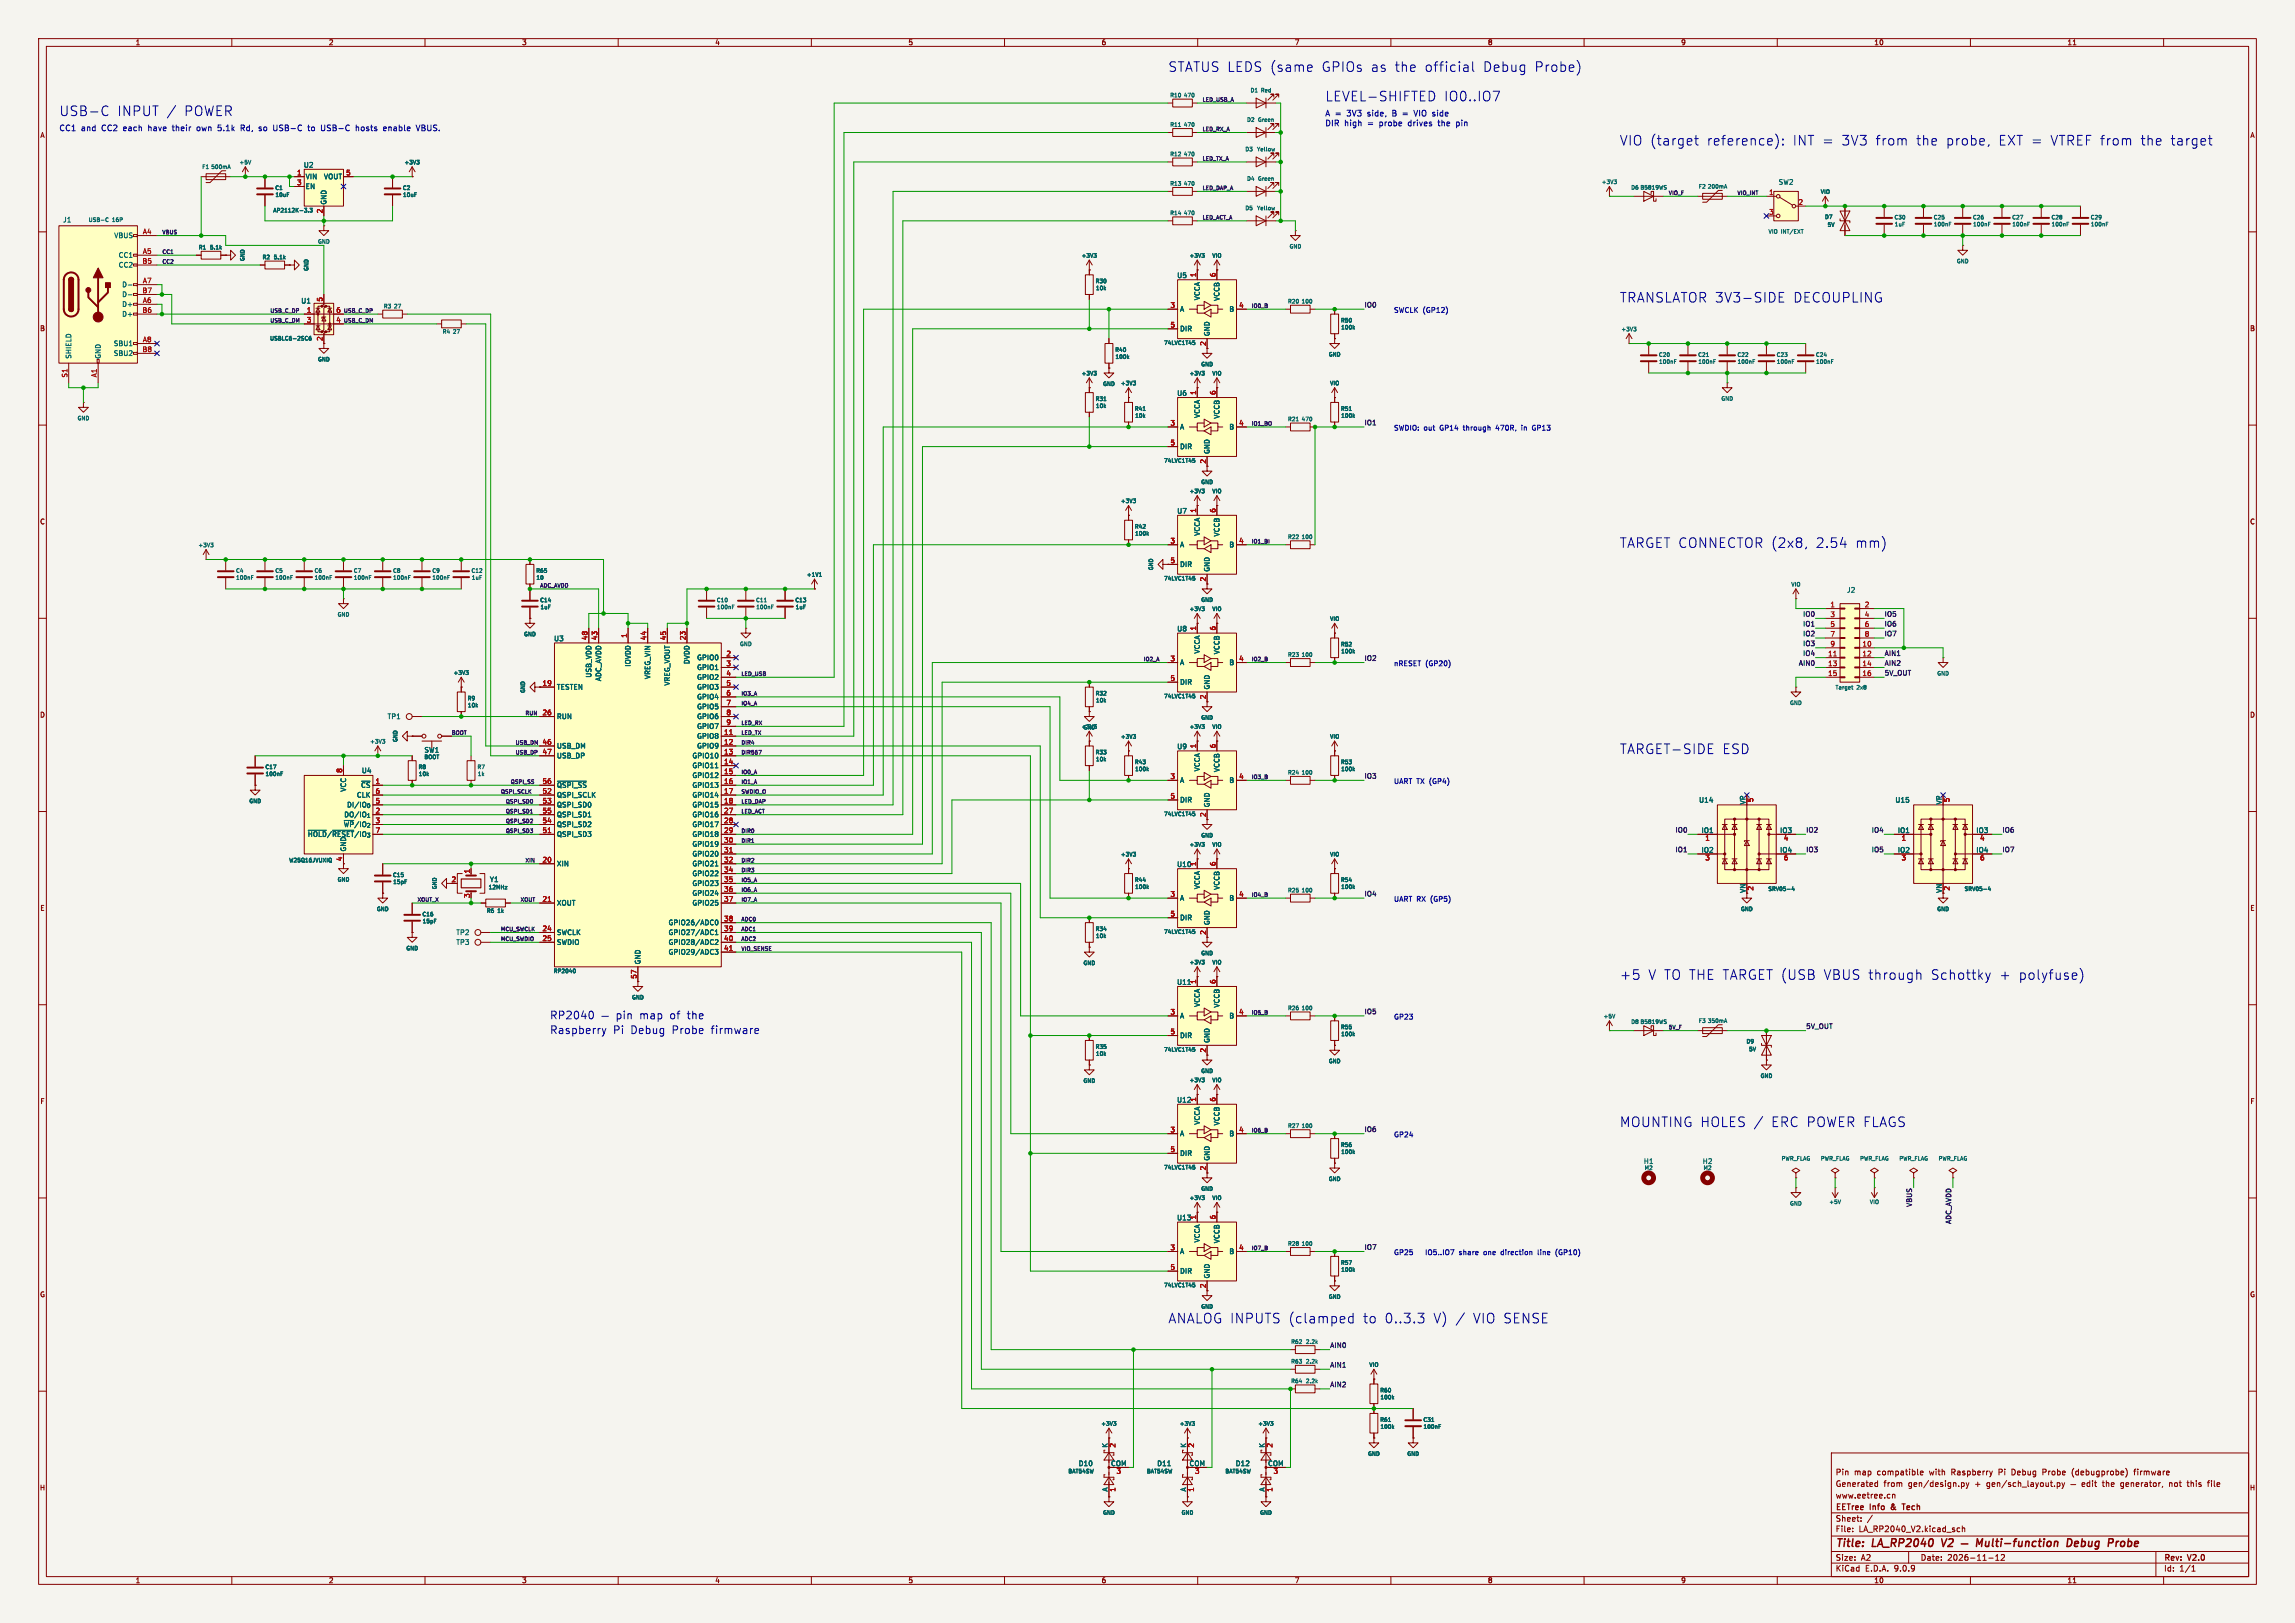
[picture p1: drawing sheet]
<svg xmlns="http://www.w3.org/2000/svg" width="594mm" height="420mm" viewBox="0 0 594 420" stroke-linecap="round" stroke-linejoin="round" font-family="sans-serif">
<defs><g id="words">
<g font-size="3.5" fill="#0000c2">
<text x="302.3" y="18.8">STATUS LEDS (same</text>
<text x="341.8" y="18.8">GPIOs as</text>
<text x="360.6" y="18.8">the</text>
<text x="368.3" y="18.8">official</text>
<text x="383.4" y="18.8">Debug</text>
<text x="396.7" y="18.8">Probe)</text>
<text x="342.9" y="26.4">LEVEL-SHIFTED</text>
<text x="373.6" y="26.4">IO0..IO7</text>
<text x="15.2" y="30.2">USB-C</text>
<text x="30.2" y="30.2">INPUT /</text>
<text x="47.4" y="30.2">POWER</text>
<text x="419.1" y="37.9">VIO (target</text>
<text x="441.5" y="37.9">reference):</text>
<text x="463.7" y="37.9">INT =</text>
<text x="476.3" y="37.9">3V3</text>
<text x="485" y="37.9">from</text>
<text x="495.5" y="37.9">the</text>
<text x="503.2" y="37.9">probe,</text>
<text x="516.7" y="37.9">EXT =</text>
<text x="530.1" y="37.9">VTREF from</text>
<text x="553.3" y="37.9">the</text>
<text x="561" y="37.9">target</text>
<text x="419.1" y="78.5">TRANSLATOR 3V3-SIDE</text>
<text x="463.9" y="78.5">DECOUPLING</text>
<text x="419.1" y="142">TARGET CONNECTOR (2x8,</text>
<text x="469.7" y="142">2.54</text>
<text x="479.9" y="142">mm)</text>
<text x="419.1" y="195.3">TARGET-SIDE</text>
<text x="445.6" y="195.3">ESD</text>
<text x="419.1" y="253.8">+5</text>
<text x="426.4" y="253.8">V TO THE TARGET (USB</text>
<text x="471.6" y="253.8">VBUS through</text>
<text x="499.2" y="253.8">Schottky</text>
<text x="516.9" y="253.8">+</text>
<text x="521.9" y="253.8">polyfuse)</text>
<text x="419.1" y="291.9">MOUNTING HOLES /</text>
<text x="458.1" y="291.9">ERC POWER FLAGS</text>
<text x="302.3" y="342.7">ANALOG INPUTS (clamped</text>
<text x="352.5" y="342.7">to</text>
<text x="358" y="342.7">0..3.3</text>
<text x="370.6" y="342.7">V) /</text>
<text x="380.8" y="342.7">VIO SENSE</text>
</g>
<g font-size="2.8" fill="#0000c2">
<text x="142.2" y="263.9">RP2040</text>
<text x="165.5" y="263.9">map</text>
<text x="173.3" y="263.9">of</text>
<text x="177.9" y="263.9">the</text>
<text x="142.2" y="267.7">Raspberry</text>
<text x="158.6" y="267.7">Pi</text>
<text x="163.1" y="267.7">Debug</text>
<text x="173.8" y="267.7">Probe</text>
<text x="184" y="267.7">firmware</text>
</g>
<g font-size="2.8" fill="#840000">
<text x="475" y="400.9">Title:</text>
<text x="484.7" y="400.9">LA_RP2040</text>
<text x="503.5" y="400.9">V2</text>
<text x="538.2" y="400.9">Debug</text>
<text x="549.7" y="400.9">Probe</text>
</g>
<g font-size="2.1" fill="#0000c2">
<text x="15.2" y="34">CC1</text>
<text x="21" y="34">and</text>
<text x="26.3" y="34">CC2</text>
<text x="32.1" y="34">each</text>
<text x="38.7" y="34">have</text>
<text x="45.1" y="34">their</text>
<text x="51.5" y="34">own</text>
<text x="57.1" y="34">5.1k</text>
<text x="63.2" y="34">Rd,</text>
<text x="68.1" y="34">so</text>
<text x="72" y="34">USB-C</text>
<text x="81.1" y="34">to</text>
<text x="84.6" y="34">USB-C</text>
<text x="93.8" y="34">hosts</text>
<text x="101.1" y="34">enable</text>
<text x="109.8" y="34">VBUS.</text>
<text x="342.9" y="30.2">A =</text>
<text x="342.9" y="32.8">DIR high</text>
<text x="348.6" y="30.2">3V3</text>
<text x="354" y="32.8">=</text>
<text x="354.1" y="30.2">side,</text>
<text x="357.2" y="32.8">probe</text>
<text x="360.7" y="30.2">B =</text>
<text x="364.7" y="32.8">drives</text>
<text x="366.6" y="30.2">VIO side</text>
<text x="372.7" y="32.8">the</text>
<text x="377.5" y="32.8">pin</text>
</g>
<g font-size="2.1" fill="#840000">
<text x="475" y="382">Pin</text>
<text x="479.9" y="382">map</text>
<text x="485.9" y="382">compatible</text>
<text x="499.5" y="382">with</text>
<text x="505.3" y="382">Raspberry</text>
<text x="517.7" y="382">Pi</text>
<text x="521.2" y="382">Debug</text>
<text x="529.4" y="382">Probe</text>
<text x="537.1" y="382">(debugprobe)</text>
<text x="553.4" y="382">firmware</text>
<text x="475" y="388">www.eetree.cn</text>
<text x="475" y="385">Generated</text>
<text x="487.5" y="385">from</text>
<text x="494" y="385">gen/design.py</text>
<text x="511.3" y="385">+</text>
<text x="514.5" y="385">gen/sch_layout.py</text>
<text x="545" y="385">the</text>
<text x="549.8" y="385">generator,</text>
<text x="562.5" y="385">not</text>
<text x="567.4" y="385">this</text>
<text x="572.8" y="385">file</text>
<text x="475" y="394">Sheet:</text>
<text x="475" y="391.2">EETree</text>
<text x="484.1" y="391.2">Info</text>
<text x="490.1" y="391.2">&amp;</text>
<text x="493.7" y="391.2">Tech</text>
<text x="475" y="396.7">File:</text>
<text x="481.1" y="396.7">LA_RP2040_V2.kicad_sch</text>
<text x="475" y="406.9">KiCad</text>
<text x="475" y="404.1">Size:</text>
<text x="481.7" y="404.1">A2</text>
<text x="482.7" y="406.9">E.D.A.</text>
<text x="490.3" y="406.9">9.0.9</text>
<text x="497" y="404.1">Date:</text>
<text x="504" y="404.1">2026-11-12</text>
<text x="560" y="404.3">Rev:</text>
<text x="560" y="406.9">Id:</text>
<text x="564.1" y="406.9">1/1</text>
<text x="566.4" y="404.3">V2.0</text>
</g>
<g font-size="1.8" fill="#840000">
<text x="35" y="11.9">1</text>
<text x="85" y="11.9">2</text>
<text x="135" y="11.9">3</text>
<text x="185" y="11.9">4</text>
<text x="235" y="11.9">5</text>
<text x="285" y="11.9">6</text>
<text x="335" y="11.9">7</text>
<text x="385" y="11.9">8</text>
<text x="435" y="11.9">9</text>
<text x="485" y="11.9">10</text>
<text x="535" y="11.9">11</text>
<text x="10.3" y="35.9">A</text>
<text x="582.3" y="35.9">A</text>
<text x="10.3" y="85.9">B</text>
<text x="83.6" y="88.3" transform="rotate(-90 83.6 88.3)">2</text>
<text x="582.3" y="85.9">B</text>
<text x="312.2" y="120.1" transform="rotate(-90 312.2 120.1)">2</text>
<text x="10.3" y="135.9">C</text>
<text x="582.3" y="135.9">C</text>
<text x="10.3" y="185.9">D</text>
<text x="312.2" y="181" transform="rotate(-90 312.2 181)">2</text>
<text x="582.3" y="185.9">D</text>
<text x="116.8" y="228.3">2</text>
<text x="451.9" y="231.2" transform="rotate(-90 451.9 231.2)">VN</text>
<text x="10.3" y="235.9">E</text>
<text x="582.3" y="235.9">E</text>
<text x="312.2" y="242" transform="rotate(-90 312.2 242)">2</text>
<text x="10.3" y="285.9">F</text>
<text x="582.3" y="285.9">F</text>
<text x="10.3" y="335.9">G</text>
<text x="582.3" y="335.9">G</text>
<text x="10.2" y="385.9">H</text>
<text x="582.2" y="385.9">H</text>
<text x="35" y="409.9">1</text>
<text x="85" y="409.9">2</text>
<text x="135" y="409.9">3</text>
<text x="185" y="409.9">4</text>
<text x="235" y="409.9">5</text>
<text x="285" y="409.9">6</text>
<text x="335" y="409.9">7</text>
<text x="385" y="409.9">8</text>
<text x="435" y="409.9">9</text>
<text x="485" y="409.9">10</text>
<text x="535" y="409.9">11</text>
</g>
<g font-size="1.8" fill="#a90000">
<text x="76.8" y="45.5">1</text>
<text x="89.5" y="45.5">5</text>
<text x="76.8" y="48">3</text>
<text x="457.8" y="50.5">1</text>
<text x="465.4" y="53.1">2</text>
<text x="83.6" y="55.3" transform="rotate(-90 83.6 55.3)">2</text>
<text x="457.8" y="55.6">3</text>
<text x="36.8" y="60.7">A4</text>
<text x="36.8" y="65.8">A5</text>
<text x="36.8" y="68.3">B5</text>
<text x="309.6" y="71.8" transform="rotate(-90 309.6 71.8)">1</text>
<text x="314.7" y="71.8" transform="rotate(-90 314.7 71.8)">6</text>
<text x="36.8" y="75.9">B7</text>
<text x="36.8" y="73.4">A7</text>
<text x="36.8" y="81">B6</text>
<text x="36.8" y="78.5">A6</text>
<text x="79.3" y="81">1</text>
<text x="79.3" y="83.6">3</text>
<text x="83.6" y="78.2" transform="rotate(-90 83.6 78.2)">5</text>
<text x="86.9" y="81">6</text>
<text x="86.9" y="83.6">4</text>
<text x="302.8" y="79.8">3</text>
<text x="320.6" y="79.8">4</text>
<text x="36.8" y="88.6">A8</text>
<text x="302.8" y="84.8">5</text>
<text x="312.2" y="89.6" transform="rotate(-90 312.2 89.6)">2</text>
<text x="36.8" y="91.2">B8</text>
<text x="17.5" y="97.8" transform="rotate(-90 17.5 97.8)">S1</text>
<text x="25.1" y="97.8" transform="rotate(-90 25.1 97.8)">A1</text>
<text x="309.6" y="102.3" transform="rotate(-90 309.6 102.3)">1</text>
<text x="314.7" y="102.3" transform="rotate(-90 314.7 102.3)">6</text>
<text x="302.8" y="110.2">3</text>
<text x="320.6" y="110.2">4</text>
<text x="302.8" y="115.3">5</text>
<text x="309.6" y="132.8" transform="rotate(-90 309.6 132.8)">1</text>
<text x="314.7" y="132.8" transform="rotate(-90 314.7 132.8)">6</text>
<text x="302.8" y="140.7">3</text>
<text x="320.6" y="140.7">4</text>
<text x="302.8" y="145.8">5</text>
<text x="312.2" y="150.6" transform="rotate(-90 312.2 150.6)">2</text>
<text x="473.6" y="157.2">1</text>
<text x="473.6" y="159.8">3</text>
<text x="482.5" y="157.2">2</text>
<text x="482.5" y="159.8">4</text>
<text x="152.1" y="165.8" transform="rotate(-90 152.1 165.8)">48</text>
<text x="154.7" y="165.8" transform="rotate(-90 154.7 165.8)">43</text>
<text x="162.3" y="165.2" transform="rotate(-90 162.3 165.2)">1</text>
<text x="167.4" y="165.8" transform="rotate(-90 167.4 165.8)">44</text>
<text x="172.5" y="165.8" transform="rotate(-90 172.5 165.8)">45</text>
<text x="177.5" y="165.8" transform="rotate(-90 177.5 165.8)">23</text>
<text x="309.6" y="163.3" transform="rotate(-90 309.6 163.3)">1</text>
<text x="314.7" y="163.3" transform="rotate(-90 314.7 163.3)">6</text>
<text x="473.6" y="162.3">5</text>
<text x="473.6" y="164.8">7</text>
<text x="473.6" y="167.4">9</text>
<text x="481.9" y="167.4">10</text>
<text x="482.5" y="162.3">6</text>
<text x="482.5" y="164.8">8</text>
<text x="187.9" y="169.9">2</text>
<text x="187.9" y="172.5">3</text>
<text x="302.8" y="171.2">3</text>
<text x="320.6" y="171.2">4</text>
<text x="473" y="169.9">11</text>
<text x="473" y="172.5">13</text>
<text x="481.9" y="169.9">12</text>
<text x="481.9" y="172.5">14</text>
<text x="140.3" y="177.5">19</text>
<text x="187.9" y="175">4</text>
<text x="187.9" y="177.5">5</text>
<text x="302.8" y="176.3">5</text>
<text x="473" y="175">15</text>
<text x="481.9" y="175">16</text>
<text x="140.3" y="185.2">26</text>
<text x="187.9" y="180.1">6</text>
<text x="187.9" y="182.6">7</text>
<text x="187.9" y="185.2">8</text>
<text x="187.3" y="190.2">11</text>
<text x="187.9" y="187.7">9</text>
<text x="140.3" y="192.8">46</text>
<text x="140.3" y="195.3">47</text>
<text x="187.3" y="192.8">12</text>
<text x="187.3" y="195.3">13</text>
<text x="187.3" y="197.9">14</text>
<text x="309.6" y="193.7" transform="rotate(-90 309.6 193.7)">1</text>
<text x="314.7" y="193.7" transform="rotate(-90 314.7 193.7)">6</text>
<text x="88.6" y="200.1" transform="rotate(-90 88.6 200.1)">8</text>
<text x="97.1" y="202.9">1</text>
<text x="140.3" y="202.9">56</text>
<text x="187.3" y="200.4">15</text>
<text x="187.3" y="202.9">16</text>
<text x="302.8" y="201.7">3</text>
<text x="320.6" y="201.7">4</text>
<text x="97.1" y="205.5">6</text>
<text x="97.1" y="208">5</text>
<text x="140.3" y="205.5">52</text>
<text x="140.3" y="208">53</text>
<text x="187.3" y="205.5">17</text>
<text x="187.3" y="208">18</text>
<text x="302.8" y="206.8">5</text>
<text x="454.1" y="207.7" transform="rotate(-90 454.1 207.7)">5</text>
<text x="504.9" y="207.7" transform="rotate(-90 504.9 207.7)">5</text>
<text x="97.1" y="210.6">2</text>
<text x="97.1" y="213.1">3</text>
<text x="97.1" y="215.6">7</text>
<text x="140.3" y="210.6">55</text>
<text x="140.3" y="213.1">54</text>
<text x="140.3" y="215.6">51</text>
<text x="187.3" y="210.6">27</text>
<text x="187.3" y="213.1">28</text>
<text x="187.3" y="215.6">29</text>
<text x="312.2" y="211.5" transform="rotate(-90 312.2 211.5)">2</text>
<text x="187.3" y="218.2">30</text>
<text x="187.3" y="220.7">31</text>
<text x="441.3" y="217.9">1</text>
<text x="461.6" y="217.9">4</text>
<text x="492.1" y="217.9">1</text>
<text x="512.4" y="217.9">4</text>
<text x="88.6" y="223" transform="rotate(-90 88.6 223)">4</text>
<text x="121.7" y="226.1" transform="rotate(-90 121.7 226.1)">1</text>
<text x="140.3" y="223.3">20</text>
<text x="187.3" y="223.3">32</text>
<text x="187.3" y="225.8">34</text>
<text x="309.6" y="224.2" transform="rotate(-90 309.6 224.2)">1</text>
<text x="314.7" y="224.2" transform="rotate(-90 314.7 224.2)">6</text>
<text x="441.3" y="223">3</text>
<text x="461.6" y="223">6</text>
<text x="492.1" y="223">3</text>
<text x="512.4" y="223">6</text>
<text x="121.7" y="232.5" transform="rotate(-90 121.7 232.5)">3</text>
<text x="140.3" y="233.4">21</text>
<text x="187.3" y="228.3">35</text>
<text x="187.3" y="230.9">36</text>
<text x="187.3" y="233.4">37</text>
<text x="302.8" y="232.2">3</text>
<text x="320.6" y="232.2">4</text>
<text x="454.1" y="230.6" transform="rotate(-90 454.1 230.6)">2</text>
<text x="504.9" y="230.6" transform="rotate(-90 504.9 230.6)">2</text>
<text x="187.3" y="238.5">38</text>
<text x="302.8" y="237.2">5</text>
<text x="140.3" y="241">24</text>
<text x="140.3" y="243.6">25</text>
<text x="187.3" y="241">39</text>
<text x="187.3" y="243.6">40</text>
<text x="187.3" y="246.1">41</text>
<text x="164.8" y="253.4" transform="rotate(-90 164.8 253.4)">57</text>
<text x="309.6" y="254.7" transform="rotate(-90 309.6 254.7)">1</text>
<text x="314.7" y="254.7" transform="rotate(-90 314.7 254.7)">6</text>
<text x="302.8" y="262.6">3</text>
<text x="320.6" y="262.6">4</text>
<text x="302.8" y="267.7">5</text>
<text x="312.2" y="272.5" transform="rotate(-90 312.2 272.5)">2</text>
<text x="309.6" y="285.2" transform="rotate(-90 309.6 285.2)">1</text>
<text x="314.7" y="285.2" transform="rotate(-90 314.7 285.2)">6</text>
<text x="302.8" y="293.1">3</text>
<text x="320.6" y="293.1">4</text>
<text x="302.8" y="298.2">5</text>
<text x="312.2" y="303" transform="rotate(-90 312.2 303)">2</text>
<text x="309.6" y="315.7" transform="rotate(-90 309.6 315.7)">1</text>
<text x="314.7" y="315.7" transform="rotate(-90 314.7 315.7)">6</text>
<text x="302.8" y="323.6">3</text>
<text x="320.6" y="323.6">4</text>
<text x="302.8" y="328.7">5</text>
<text x="312.2" y="333.4" transform="rotate(-90 312.2 333.4)">2</text>
<text x="289" y="374.7" transform="rotate(-90 289 374.7)">2</text>
<text x="309.3" y="374.7" transform="rotate(-90 309.3 374.7)">2</text>
<text x="329.6" y="374.7" transform="rotate(-90 329.6 374.7)">2</text>
<text x="288.9" y="381.7">3</text>
<text x="309.2" y="381.7">3</text>
<text x="329.5" y="381.7">3</text>
<text x="289" y="386.2" transform="rotate(-90 289 386.2)">1</text>
<text x="309.3" y="386.2" transform="rotate(-90 309.3 386.2)">1</text>
<text x="329.6" y="386.2" transform="rotate(-90 329.6 386.2)">1</text>
</g>
<g font-size="1.8" fill="#006464">
<text x="78.5" y="43.6">U2</text>
<text x="79" y="46.6">VIN</text>
<text x="83.7" y="46.6">VOUT</text>
<text x="79" y="49.1">EN</text>
<text x="84.7" y="53.1" transform="rotate(-90 84.7 53.1)">GND</text>
<text x="460.2" y="48">SW2</text>
<text x="16.2" y="57.8">J1</text>
<text x="29.4" y="61.8">VBUS</text>
<text x="30.6" y="66.9">CC1</text>
<text x="30.6" y="69.4">CC2</text>
<text x="31.5" y="74.5">D-</text>
<text x="31.5" y="77.1">D-</text>
<text x="304.6" y="72.2">U5</text>
<text x="310.7" y="77.8" transform="rotate(-90 310.7 77.8)">VCCA</text>
<text x="315.8" y="78" transform="rotate(-90 315.8 78)">VCCB</text>
<text x="31.5" y="79.6">D+</text>
<text x="31.5" y="82.1">D+</text>
<text x="77.8" y="78.7">U1</text>
<text x="305.3" y="80.9">A</text>
<text x="318.1" y="80.9">B</text>
<text x="29.3" y="89.8">SBU1</text>
<text x="305.3" y="86">DIR</text>
<text x="313.3" y="87.1" transform="rotate(-90 313.3 87.1)">GND</text>
<text x="18.6" y="93" transform="rotate(-90 18.6 93)">SHIELD</text>
<text x="26.3" y="93" transform="rotate(-90 26.3 93)">GND</text>
<text x="29.3" y="92.3">SBU2</text>
<text x="304.6" y="102.6">U6</text>
<text x="305.3" y="111.4">A</text>
<text x="310.7" y="108.3" transform="rotate(-90 310.7 108.3)">VCCA</text>
<text x="315.8" y="108.5" transform="rotate(-90 315.8 108.5)">VCCB</text>
<text x="318.1" y="111.4">B</text>
<text x="305.3" y="116.4">DIR</text>
<text x="313.3" y="117.6" transform="rotate(-90 313.3 117.6)">GND</text>
<text x="304.6" y="133.1">U7</text>
<text x="305.3" y="141.8">A</text>
<text x="310.7" y="138.8" transform="rotate(-90 310.7 138.8)">VCCA</text>
<text x="315.8" y="139" transform="rotate(-90 315.8 139)">VCCB</text>
<text x="318.1" y="141.8">B</text>
<text x="305.3" y="146.9">DIR</text>
<text x="313.3" y="148.1" transform="rotate(-90 313.3 148.1)">GND</text>
<text x="477.9" y="153.6">J2</text>
<text x="143.3" y="166.1">U3</text>
<text x="304.6" y="163.6">U8</text>
<text x="163.4" y="172.6" transform="rotate(-90 163.4 172.6)">IOVDD</text>
<text x="178.7" y="172" transform="rotate(-90 178.7 172)">DVDD</text>
<text x="180.3" y="171">GPIO0</text>
<text x="180.3" y="173.6">GPIO1</text>
<text x="305.3" y="172.3">A</text>
<text x="310.7" y="169.3" transform="rotate(-90 310.7 169.3)">VCCA</text>
<text x="315.8" y="169.4" transform="rotate(-90 315.8 169.4)">VCCB</text>
<text x="318.1" y="172.3">B</text>
<text x="144" y="178.7">TESTEN</text>
<text x="153.3" y="175.5" transform="rotate(-90 153.3 175.5)">USB_VDD</text>
<text x="155.8" y="176.4" transform="rotate(-90 155.8 176.4)">ADC_AVDD</text>
<text x="168.5" y="175.9" transform="rotate(-90 168.5 175.9)">VREG_VIN</text>
<text x="173.6" y="177.5" transform="rotate(-90 173.6 177.5)">VREG_VOUT</text>
<text x="180.3" y="176.1">GPIO2</text>
<text x="180.3" y="178.7">GPIO3</text>
<text x="305.3" y="177.4">DIR</text>
<text x="313.3" y="178.6" transform="rotate(-90 313.3 178.6)">GND</text>
<text x="180.3" y="181.2">GPIO4</text>
<text x="180.3" y="183.7">GPIO5</text>
<text x="100.2" y="186.3">TP1</text>
<text x="144" y="186.3">RUN</text>
<text x="180.3" y="186.3">GPIO6</text>
<text x="180.3" y="188.8">GPIO7</text>
<text x="180.3" y="191.4">GPIO8</text>
<text x="109.7" y="195">SW1</text>
<text x="144" y="193.9">USB_DM</text>
<text x="144" y="196.4">USB_DP</text>
<text x="179.1" y="196.4">GPIO10</text>
<text x="180.3" y="193.9">GPIO9</text>
<text x="304.6" y="194.1">U9</text>
<text x="93.5" y="200.3">U4</text>
<text x="179.1" y="199">GPIO11</text>
<text x="179.1" y="201.5">GPIO12</text>
<text x="305.3" y="202.8">A</text>
<text x="310.7" y="199.7" transform="rotate(-90 310.7 199.7)">VCCA</text>
<text x="315.8" y="199.9" transform="rotate(-90 315.8 199.9)">VCCB</text>
<text x="318.1" y="202.8">B</text>
<text x="89.6" y="209.1">DI/IO_{0}</text>
<text x="89.8" y="205" transform="rotate(-90 89.8 205)">VCC</text>
<text x="92.2" y="206.6">CLK</text>
<text x="93.3" y="204.1">~{CS}</text>
<text x="144" y="204.1">~{QSPI_SS}</text>
<text x="144" y="206.6">QSPI_SCLK</text>
<text x="144" y="209.1">QSPI_SD0</text>
<text x="179.1" y="204.1">GPIO13</text>
<text x="179.1" y="206.6">GPIO14</text>
<text x="179.1" y="209.1">GPIO15</text>
<text x="305.3" y="207.9">DIR</text>
<text x="313.3" y="209" transform="rotate(-90 313.3 209)">GND</text>
<text x="439.6" y="207.9">U14</text>
<text x="451.9" y="208.3" transform="rotate(-90 451.9 208.3)">VP</text>
<text x="490.4" y="207.9">U15</text>
<text x="502.7" y="208.3" transform="rotate(-90 502.7 208.3)">VP</text>
<text x="88.8" y="214.2">~{WP}/IO_{2}</text>
<text x="88.9" y="211.7">DO/IO_{1}</text>
<text x="144" y="211.7">QSPI_SD1</text>
<text x="144" y="214.2">QSPI_SD2</text>
<text x="179.1" y="211.7">GPIO16</text>
<text x="179.1" y="214.2">GPIO17</text>
<text x="440.3" y="215.6">IO1</text>
<text x="460.6" y="215.6">IO3</text>
<text x="491.1" y="215.6">IO1</text>
<text x="511.4" y="215.6">IO3</text>
<text x="79.5" y="216.8">~{HOLD}/~{RESET}/IO_{3}</text>
<text x="89.8" y="220.5" transform="rotate(-90 89.8 220.5)">GND</text>
<text x="144" y="216.8">QSPI_SD3</text>
<text x="179.1" y="216.8">GPIO18</text>
<text x="179.1" y="219.3">GPIO19</text>
<text x="179.1" y="221.8">GPIO20</text>
<text x="440.3" y="220.7">IO2</text>
<text x="460.6" y="220.7">IO4</text>
<text x="491.1" y="220.7">IO2</text>
<text x="511.4" y="220.7">IO4</text>
<text x="144" y="224.4">XIN</text>
<text x="179.1" y="224.4">GPIO21</text>
<text x="179.1" y="226.9">GPIO22</text>
<text x="304.5" y="224.6">U10</text>
<text x="126.7" y="228.5">Y1</text>
<text x="179.1" y="229.5">GPIO23</text>
<text x="179.1" y="232">GPIO24</text>
<text x="305.3" y="233.3">A</text>
<text x="310.7" y="230.2" transform="rotate(-90 310.7 230.2)">VCCA</text>
<text x="315.8" y="230.4" transform="rotate(-90 315.8 230.4)">VCCB</text>
<text x="318.1" y="233.3">B</text>
<text x="502.7" y="231.2" transform="rotate(-90 502.7 231.2)">VN</text>
<text x="144" y="234.5">XOUT</text>
<text x="172.9" y="239.6">GPIO26/ADC0</text>
<text x="179.1" y="234.5">GPIO25</text>
<text x="305.3" y="238.4">DIR</text>
<text x="313.3" y="239.5" transform="rotate(-90 313.3 239.5)">GND</text>
<text x="118" y="244.7">TP3</text>
<text x="118" y="242.2">TP2</text>
<text x="144" y="242.2">SWCLK</text>
<text x="144" y="244.7">SWDIO</text>
<text x="172.9" y="242.2">GPIO27/ADC1</text>
<text x="172.9" y="244.7">GPIO28/ADC2</text>
<text x="166" y="249.7" transform="rotate(-90 166 249.7)">GND</text>
<text x="172.9" y="247.2">GPIO29/ADC3</text>
<text x="304.5" y="255">U11</text>
<text x="305.3" y="263.8">A</text>
<text x="310.7" y="260.7" transform="rotate(-90 310.7 260.7)">VCCA</text>
<text x="315.8" y="260.9" transform="rotate(-90 315.8 260.9)">VCCB</text>
<text x="318.1" y="263.8">B</text>
<text x="305.3" y="268.8">DIR</text>
<text x="313.3" y="270" transform="rotate(-90 313.3 270)">GND</text>
<text x="304.5" y="285.5">U12</text>
<text x="310.7" y="291.2" transform="rotate(-90 310.7 291.2)">VCCA</text>
<text x="315.8" y="291.4" transform="rotate(-90 315.8 291.4)">VCCB</text>
<text x="305.3" y="294.2">A</text>
<text x="305.3" y="299.3">DIR</text>
<text x="318.1" y="294.2">B</text>
<text x="313.3" y="300.5" transform="rotate(-90 313.3 300.5)">GND</text>
<text x="425.3" y="301.4">H1</text>
<text x="440.6" y="301.4">H2</text>
<text x="304.5" y="316">U13</text>
<text x="310.7" y="321.7" transform="rotate(-90 310.7 321.7)">VCCA</text>
<text x="315.8" y="321.8" transform="rotate(-90 315.8 321.8)">VCCB</text>
<text x="305.3" y="324.7">A</text>
<text x="305.3" y="329.8">DIR</text>
<text x="318.1" y="324.7">B</text>
<text x="313.3" y="331" transform="rotate(-90 313.3 331)">GND</text>
<text x="286.8" y="374.8" transform="rotate(-90 286.8 374.8)">K</text>
<text x="307.1" y="374.8" transform="rotate(-90 307.1 374.8)">K</text>
<text x="327.4" y="374.8" transform="rotate(-90 327.4 374.8)">K</text>
<text x="279.1" y="379.6">D10</text>
<text x="287.4" y="379.5">COM</text>
<text x="299.4" y="379.6">D11</text>
<text x="307.8" y="379.5">COM</text>
<text x="319.7" y="379.6">D12</text>
<text x="328.1" y="379.5">COM</text>
<text x="286.8" y="386.1" transform="rotate(-90 286.8 386.1)">A</text>
<text x="307.1" y="386.1" transform="rotate(-90 307.1 386.1)">A</text>
<text x="327.4" y="386.1" transform="rotate(-90 327.4 386.1)">A</text>
</g>
<g font-size="1.8" fill="#0f0f0f">
<text x="353.1" y="79.7">IO0</text>
<text x="353.1" y="110.1">IO1</text>
<text x="466.6" y="159.7">IO0</text>
<text x="487.7" y="159.7">IO5</text>
<text x="466.6" y="167.3">IO3</text>
<text x="466.6" y="162.2">IO1</text>
<text x="466.6" y="164.8">IO2</text>
<text x="487.7" y="162.2">IO6</text>
<text x="487.7" y="164.8">IO7</text>
<text x="353.1" y="171.1">IO2</text>
<text x="465.5" y="172.4">AIN0</text>
<text x="466.6" y="169.8">IO4</text>
<text x="487.7" y="172.4">AIN2</text>
<text x="487.7" y="169.8">AIN1</text>
<text x="487.7" y="174.9">5V_OUT</text>
<text x="353.1" y="201.6">IO3</text>
<text x="433.5" y="215.6">IO0</text>
<text x="467.4" y="215.6">IO2</text>
<text x="484.3" y="215.6">IO4</text>
<text x="518.2" y="215.6">IO6</text>
<text x="433.5" y="220.6">IO1</text>
<text x="467.4" y="220.6">IO3</text>
<text x="484.3" y="220.6">IO5</text>
<text x="518.2" y="220.6">IO7</text>
<text x="353.1" y="232.1">IO4</text>
<text x="353.1" y="262.5">IO5</text>
<text x="467.4" y="266.4">5V_OUT</text>
<text x="353.1" y="293">IO6</text>
<text x="495" y="312.4" transform="rotate(-90 495 312.4)">VBUS</text>
<text x="505.1" y="316.9" transform="rotate(-90 505.1 316.9)">ADC_AVDD</text>
<text x="353.1" y="323.5">IO7</text>
<text x="344.2" y="348.9">AIN0</text>
<text x="344.2" y="354">AIN1</text>
<text x="344.2" y="359.1">AIN2</text>
</g>
<g font-size="1.8" fill="#0000c2">
<text x="360.7" y="81">SWCLK (GP12)</text>
<text x="360.7" y="111.5">SWDIO: out</text>
<text x="372.8" y="111.5">GP14</text>
<text x="379" y="111.5">through</text>
<text x="387.7" y="111.5">470R,</text>
<text x="394.5" y="111.5">in</text>
<text x="397.5" y="111.5">GP13</text>
<text x="360.7" y="172.5">nRESET (GP20)</text>
<text x="360.7" y="203">UART TX (GP4)</text>
<text x="360.7" y="233.4">UART RX (GP5)</text>
<text x="360.7" y="263.9">GP23</text>
<text x="360.7" y="294.4">GP24</text>
<text x="360.7" y="324.9">GP25</text>
<text x="369.3" y="324.9">IO5..IO7</text>
<text x="378.2" y="324.9">share</text>
<text x="384.7" y="324.9">one</text>
<text x="389.3" y="324.9">direction</text>
<text x="399.1" y="324.9">line</text>
<text x="403.9" y="324.9">(GP10)</text>
</g>
<g font-size="1.4" fill="#006464">
<text x="302.7" y="25.4">R10</text>
<text x="306.3" y="25.4">470</text>
<text x="323.5" y="24.1">D1 Red</text>
<text x="302.7" y="33">R11</text>
<text x="306.3" y="33">470</text>
<text x="322.6" y="31.7">D2</text>
<text x="325.4" y="31.7">Green</text>
<text x="302.7" y="40.6">R12</text>
<text x="306.3" y="40.6">470</text>
<text x="322.2" y="39.4">D3</text>
<text x="325.2" y="39.4">Yellow</text>
<text x="52.2" y="43.9">F1</text>
<text x="54.5" y="43.9">500mA</text>
<text x="61.8" y="42.7">+5V</text>
<text x="104.6" y="42.7">+3V3</text>
<text x="322.6" y="47">D4</text>
<text x="325.4" y="47">Green</text>
<text x="414.4" y="47.8">+3V3</text>
<text x="71.1" y="49.4">C1</text>
<text x="71.1" y="51.2">10uF</text>
<text x="104.1" y="49.4">C2</text>
<text x="104.2" y="51.2">10uF</text>
<text x="302.7" y="48.2">R13</text>
<text x="306.3" y="48.2">470</text>
<text x="422.1" y="49.3">D6 B5819WS</text>
<text x="439.5" y="49">F2</text>
<text x="441.9" y="49">200mA</text>
<text x="471.1" y="50.4">VIO</text>
<text x="22.8" y="57.6">USB-C</text>
<text x="29.1" y="57.6">16P</text>
<text x="70.6" y="55.2">AP2112K-3.3</text>
<text x="302.7" y="55.9">R14</text>
<text x="306.3" y="55.9">470</text>
<text x="322.2" y="54.6">D5</text>
<text x="325.2" y="54.6">Yellow</text>
<text x="472.2" y="56.9">D7</text>
<text x="472.9" y="58.9">5V</text>
<text x="490.2" y="57">C30</text>
<text x="490.3" y="58.8">1uF</text>
<text x="500.3" y="57">C25</text>
<text x="500.4" y="58.8">100nF</text>
<text x="510.5" y="57">C26</text>
<text x="510.5" y="58.8">100nF</text>
<text x="520.7" y="57">C27</text>
<text x="520.7" y="58.8">100nF</text>
<text x="530.8" y="57">C28</text>
<text x="530.9" y="58.8">100nF</text>
<text x="541" y="57">C29</text>
<text x="541" y="58.8">100nF</text>
<text x="51.3" y="64.8">R1</text>
<text x="54.2" y="64.8">5.1k</text>
<text x="82.2" y="63.2">GND</text>
<text x="333.6" y="64.5">GND</text>
<text x="457.6" y="60.7">VIO</text>
<text x="461" y="60.7">INT/EXT</text>
<text x="63.5" y="67.7" transform="rotate(-90 63.5 67.7)">GND</text>
<text x="67.8" y="67.3">R2</text>
<text x="70.7" y="67.3">5.1k</text>
<text x="80" y="70.2" transform="rotate(-90 80 70.2)">GND</text>
<text x="279.8" y="66.9">+3V3</text>
<text x="307.8" y="66.9">+3V3</text>
<text x="313.6" y="66.9">VIO</text>
<text x="506.3" y="68.3">GND</text>
<text x="283.4" y="73.5">R30</text>
<text x="283.5" y="75.3">10k</text>
<text x="99.2" y="80">R3</text>
<text x="101.8" y="80">27</text>
<text x="333.2" y="78.7">R20</text>
<text x="336.7" y="78.7">100</text>
<text x="346.9" y="83.6">R50</text>
<text x="69.8" y="88.3">USBLC6-2SC6</text>
<text x="114.4" y="86.6">R4</text>
<text x="117.1" y="86.6">27</text>
<text x="301.1" y="89.5">74LVC1T45</text>
<text x="347" y="85.4">100k</text>
<text x="419.5" y="85.9">+3V3</text>
<text x="82.2" y="93.7">GND</text>
<text x="288.5" y="91.3">R40</text>
<text x="288.6" y="93.1">100k</text>
<text x="310.8" y="95">GND</text>
<text x="343.8" y="92.5">GND</text>
<text x="429.2" y="92.5">C20</text>
<text x="429.3" y="94.3">100nF</text>
<text x="439.4" y="92.5">C21</text>
<text x="439.4" y="94.3">100nF</text>
<text x="449.5" y="92.5">C22</text>
<text x="449.6" y="94.3">100nF</text>
<text x="459.7" y="92.5">C23</text>
<text x="459.7" y="94.3">100nF</text>
<text x="469.9" y="92.5">C24</text>
<text x="469.9" y="94.3">100nF</text>
<text x="279.8" y="97.4">+3V3</text>
<text x="285.4" y="100.1">GND</text>
<text x="290" y="99.9">+3V3</text>
<text x="307.8" y="97.4">+3V3</text>
<text x="313.6" y="97.4">VIO</text>
<text x="344.1" y="99.9">VIO</text>
<text x="283.4" y="104">R31</text>
<text x="283.5" y="105.8">10k</text>
<text x="293.6" y="106.5">R41</text>
<text x="346.9" y="106.5">R51</text>
<text x="445.4" y="103.9">GND</text>
<text x="19.9" y="109">GND</text>
<text x="293.7" y="108.3">10k</text>
<text x="333.2" y="109.2">R21</text>
<text x="336.7" y="109.2">470</text>
<text x="347" y="108.3">100k</text>
<text x="301.1" y="119.9">74LVC1T45</text>
<text x="310.8" y="125.5">GND</text>
<text x="290" y="130.4">+3V3</text>
<text x="307.8" y="127.8">+3V3</text>
<text x="313.6" y="127.8">VIO</text>
<text x="293.6" y="137">R42</text>
<text x="51.2" y="141.8">+3V3</text>
<text x="293.7" y="138.8">100k</text>
<text x="333.2" y="139.7">R22</text>
<text x="336.7" y="139.7">100</text>
<text x="60.9" y="148.4">C4</text>
<text x="71.1" y="148.4">C5</text>
<text x="81.3" y="148.4">C6</text>
<text x="91.4" y="148.4">C7</text>
<text x="101.6" y="148.4">C8</text>
<text x="111.7" y="148.4">C9</text>
<text x="121.9" y="148.4">C12</text>
<text x="138.6" y="148.4">R65</text>
<text x="208.7" y="149.4">+1V1</text>
<text x="298.6" y="147.7" transform="rotate(-90 298.6 147.7)">GND</text>
<text x="61" y="150.2">100nF</text>
<text x="71.1" y="150.2">100nF</text>
<text x="81.3" y="150.2">100nF</text>
<text x="91.4" y="150.2">100nF</text>
<text x="101.6" y="150.2">100nF</text>
<text x="111.8" y="150.2">100nF</text>
<text x="122" y="150.2">1uF</text>
<text x="138.7" y="150.2">10</text>
<text x="301.1" y="150.4">74LVC1T45</text>
<text x="310.8" y="156">GND</text>
<text x="463.5" y="152">VIO</text>
<text x="87.2" y="159.8">GND</text>
<text x="139.7" y="156">C14</text>
<text x="139.8" y="157.8">1uF</text>
<text x="185.4" y="156">C10</text>
<text x="185.4" y="157.8">100nF</text>
<text x="195.5" y="156">C11</text>
<text x="195.6" y="157.8">100nF</text>
<text x="205.7" y="156">C13</text>
<text x="205.8" y="157.8">1uF</text>
<text x="307.8" y="158.3">+3V3</text>
<text x="313.6" y="158.3">VIO</text>
<text x="344.1" y="160.9">VIO</text>
<text x="135.5" y="164.8">GND</text>
<text x="191.4" y="167.4">GND</text>
<text x="346.9" y="167.5">R52</text>
<text x="333.2" y="170.2">R23</text>
<text x="336.7" y="170.2">100</text>
<text x="347" y="169.3">100k</text>
<text x="117.3" y="174.8">+3V3</text>
<text x="136.1" y="179.5" transform="rotate(-90 136.1 179.5)">GND</text>
<text x="474.9" y="178.6">Target</text>
<text x="480.6" y="178.6">2x8</text>
<text x="501.3" y="175">GND</text>
<text x="120.9" y="181.4">R9</text>
<text x="121" y="183.2">10k</text>
<text x="283.4" y="180.2">R32</text>
<text x="283.5" y="182">10k</text>
<text x="301.1" y="180.9">74LVC1T45</text>
<text x="463.2" y="182.6">GND</text>
<text x="280.3" y="189">GND</text>
<text x="290" y="191.3">+3V3</text>
<text x="307.8" y="188.8">+3V3</text>
<text x="310.8" y="186.4">GND</text>
<text x="313.6" y="188.8">VIO</text>
<text x="344.1" y="191.3">VIO</text>
<text x="95.7" y="192.6">+3V3</text>
<text x="103.1" y="192.2" transform="rotate(-90 103.1 192.2)">GND</text>
<text x="109.7" y="196.6">BOOT</text>
<text x="283.4" y="195.4">R33</text>
<text x="283.5" y="197.2">10k</text>
<text x="293.6" y="197.9">R43</text>
<text x="346.9" y="197.9">R53</text>
<text x="68.5" y="199.2">C17</text>
<text x="68.6" y="201">100nF</text>
<text x="108.2" y="199.2">R8</text>
<text x="108.3" y="201">10k</text>
<text x="123.4" y="199.2">R7</text>
<text x="123.5" y="201">1k</text>
<text x="293.7" y="199.7">100k</text>
<text x="333.2" y="200.6">R24</text>
<text x="336.7" y="200.6">100</text>
<text x="347" y="199.7">100k</text>
<text x="64.4" y="208">GND</text>
<text x="301.1" y="211.4">74LVC1T45</text>
<text x="290" y="221.8">+3V3</text>
<text x="307.8" y="219.3">+3V3</text>
<text x="310.8" y="216.9">GND</text>
<text x="313.6" y="219.3">VIO</text>
<text x="344.1" y="221.8">VIO</text>
<text x="74.7" y="223.3">W25Q16JVUXIQ</text>
<text x="101.6" y="227.2">C15</text>
<text x="87.2" y="228.3">GND</text>
<text x="101.6" y="229">15pF</text>
<text x="113.2" y="230.3" transform="rotate(-90 113.2 230.3)">GND</text>
<text x="126.3" y="230.3">12MHz</text>
<text x="293.6" y="228.4">R44</text>
<text x="293.7" y="230.2">100k</text>
<text x="333.2" y="231.1">R25</text>
<text x="336.7" y="231.1">100</text>
<text x="346.9" y="228.4">R54</text>
<text x="347" y="230.2">100k</text>
<text x="457.5" y="230.8">SRV05-4</text>
<text x="508.3" y="230.8">SRV05-4</text>
<text x="97.4" y="236">GND</text>
<text x="109.2" y="237.3">C16</text>
<text x="109.3" y="239.1">15pF</text>
<text x="125.9" y="236.4">R6</text>
<text x="128.6" y="236.4">1k</text>
<text x="450.5" y="236">GND</text>
<text x="501.3" y="236">GND</text>
<text x="283.4" y="241.1">R34</text>
<text x="283.5" y="242.9">10k</text>
<text x="301.1" y="241.9">74LVC1T45</text>
<text x="105" y="246.1">GND</text>
<text x="280.3" y="249.9">GND</text>
<text x="307.8" y="249.8">+3V3</text>
<text x="310.8" y="247.4">GND</text>
<text x="313.6" y="249.8">VIO</text>
<text x="143.2" y="252">RP2040</text>
<text x="163.4" y="258.8">GND</text>
<text x="333.2" y="261.6">R26</text>
<text x="336.7" y="261.6">100</text>
<text x="414.9" y="263.7">+5V</text>
<text x="346.9" y="266.5">R55</text>
<text x="347" y="268.3">100k</text>
<text x="422.1" y="265.2">D8 B5819WS</text>
<text x="439.5" y="264.9">F3</text>
<text x="441.9" y="264.9">350mA</text>
<text x="283.4" y="271.6">R35</text>
<text x="283.5" y="273.4">10k</text>
<text x="301.1" y="272.3">74LVC1T45</text>
<text x="343.8" y="275.3">GND</text>
<text x="451.9" y="270.2">D9</text>
<text x="452.6" y="272.2">5V</text>
<text x="280.3" y="280.4">GND</text>
<text x="307.8" y="280.2">+3V3</text>
<text x="310.8" y="277.9">GND</text>
<text x="313.6" y="280.2">VIO</text>
<text x="455.5" y="279.1">GND</text>
<text x="333.2" y="292.1">R27</text>
<text x="336.7" y="292.1">100</text>
<text x="346.9" y="297">R56</text>
<text x="347" y="298.8">100k</text>
<text x="301.1" y="302.8">74LVC1T45</text>
<text x="343.8" y="305.8">GND</text>
<text x="425.5" y="303">M2</text>
<text x="440.8" y="303">M2</text>
<text x="461" y="300.5">PWR_FLAG</text>
<text x="471.1" y="300.5">PWR_FLAG</text>
<text x="481.3" y="300.5">PWR_FLAG</text>
<text x="491.5" y="300.5">PWR_FLAG</text>
<text x="501.6" y="300.5">PWR_FLAG</text>
<text x="307.8" y="310.7">+3V3</text>
<text x="310.8" y="308.4">GND</text>
<text x="313.6" y="310.7">VIO</text>
<text x="473.3" y="311.8">+5V</text>
<text x="483.8" y="311.8">VIO</text>
<text x="463.2" y="312.2">GND</text>
<text x="333.2" y="322.6">R28</text>
<text x="336.7" y="322.6">100</text>
<text x="346.9" y="327.5">R57</text>
<text x="347" y="329.3">100k</text>
<text x="301.1" y="333.3">74LVC1T45</text>
<text x="310.8" y="338.8">GND</text>
<text x="343.8" y="336.3">GND</text>
<text x="334" y="348">R62</text>
<text x="337.8" y="348">2.2k</text>
<text x="334" y="353">R63</text>
<text x="337.8" y="353">2.2k</text>
<text x="354.3" y="353.9">VIO</text>
<text x="334" y="358.1">R64</text>
<text x="337.8" y="358.1">2.2k</text>
<text x="357.1" y="360.5">R60</text>
<text x="357.2" y="362.3">100k</text>
<text x="284.9" y="369.1">+3V3</text>
<text x="305.2" y="369.1">+3V3</text>
<text x="325.5" y="369.1">+3V3</text>
<text x="357.1" y="368.1">R61</text>
<text x="357.2" y="369.9">100k</text>
<text x="368.3" y="368.1">C31</text>
<text x="368.3" y="369.9">100nF</text>
<text x="353.9" y="376.9">GND</text>
<text x="364.1" y="376.9">GND</text>
<text x="276.4" y="381.5">BAT54SW</text>
<text x="296.7" y="381.5">BAT54SW</text>
<text x="317" y="381.5">BAT54SW</text>
<text x="285.4" y="392.2">GND</text>
<text x="305.7" y="392.2">GND</text>
<text x="326" y="392.2">GND</text>
</g>
<g font-size="1.4" fill="#0f0f0f">
<text x="311.1" y="26.4">LED_USB_A</text>
<text x="311.1" y="34">LED_RX_A</text>
<text x="311.1" y="41.6">LED_TX_A</text>
<text x="311.1" y="49.3">LED_DAP_A</text>
<text x="431.8" y="50.5">VIO_F</text>
<text x="449.6" y="50.5">VIO_INT</text>
<text x="311.1" y="56.9">LED_ACT_A</text>
<text x="41.9" y="65.8">CC1</text>
<text x="41.9" y="60.7">VBUS</text>
<text x="41.9" y="68.3">CC2</text>
<text x="69.8" y="81">USB_C_DP</text>
<text x="69.8" y="83.5">USB_C_DM</text>
<text x="88.9" y="83.5">USB_C_DM</text>
<text x="88.9" y="81">USB_C_DP</text>
<text x="323.8" y="79.7">IO0_B</text>
<text x="323.8" y="110.2">IO1_BO</text>
<text x="323.8" y="140.7">IO1_BI</text>
<text x="139.7" y="152.1">ADC_AVDD</text>
<text x="295.9" y="171.2">IO2_A</text>
<text x="323.8" y="171.2">IO2_B</text>
<text x="191.8" y="175">LED_USB</text>
<text x="135.9" y="185.1">RUN</text>
<text x="191.8" y="182.6">IO4_A</text>
<text x="191.8" y="180.1">IO3_A</text>
<text x="116.8" y="190.2">BOOT</text>
<text x="191.8" y="190.2">LED_TX</text>
<text x="191.8" y="187.7">LED_RX</text>
<text x="133.3" y="195.3">USB_DP</text>
<text x="133.3" y="192.8">USB_DM</text>
<text x="191.8" y="195.3">DIR567</text>
<text x="191.8" y="192.8">DIR4</text>
<text x="132.1" y="202.9">QSPI_SS</text>
<text x="191.8" y="200.4">IO0_A</text>
<text x="191.8" y="202.9">IO1_A</text>
<text x="323.8" y="201.7">IO3_B</text>
<text x="129.5" y="205.5">QSPI_SCLK</text>
<text x="130.8" y="208">QSPI_SD0</text>
<text x="191.8" y="208">LED_DAP</text>
<text x="191.8" y="205.5">SWDIO_O</text>
<text x="130.8" y="215.6">QSPI_SD3</text>
<text x="130.8" y="213.1">QSPI_SD2</text>
<text x="130.8" y="210.5">QSPI_SD1</text>
<text x="191.8" y="210.5">LED_ACT</text>
<text x="191.8" y="215.6">DIR0</text>
<text x="191.8" y="218.2">DIR1</text>
<text x="135.9" y="223.2">XIN</text>
<text x="191.8" y="223.2">DIR2</text>
<text x="191.8" y="225.8">DIR3</text>
<text x="107.9" y="233.4">XOUT_X</text>
<text x="134.6" y="233.4">XOUT</text>
<text x="191.8" y="230.9">IO6_A</text>
<text x="191.8" y="233.4">IO7_A</text>
<text x="191.8" y="228.3">IO5_A</text>
<text x="323.8" y="232.1">IO4_B</text>
<text x="191.8" y="238.5">ADC0</text>
<text x="129.5" y="241">MCU_SWCLK</text>
<text x="129.5" y="243.6">MCU_SWDIO</text>
<text x="191.8" y="243.6">ADC2</text>
<text x="191.8" y="241">ADC1</text>
<text x="191.8" y="246.1">VIO_SENSE</text>
<text x="323.8" y="262.6">IO5_B</text>
<text x="431.8" y="266.4">5V_F</text>
<text x="323.8" y="293.1">IO6_B</text>
<text x="323.8" y="323.6">IO7_B</text>
</g>
</g></defs>
<path d="M0 0h594v420h-594z" fill="#f5f4ef" stroke="#f5f4ef" stroke-width=".26"/>
<g fill="none" stroke="#840000" stroke-width=".26">
<path d="M10 10h574v400h-574zM12 12h570v396h-570zM60 10v2M110 10v2M160 10v2M210 10v2M260 10v2M310 10v2M360 10v2M410 10v2M460 10v2M510 10v2"/>
<path d="M536.6 11.6h.7M560 10v2M10 60h2M582 60h2M10 110h2M582 110h2M312.4 120.7v1.2h1.3l-1.3 1.3-1.3-1.3h1.3M10 160h2M582 160h2M10 210h2M582 210h2M10 260h2"/>
<path d="M582 260h2M10 310h2M582 310h2M10 360h2M474 376h108v32h-108zM582 360h2M474 397.5h108M474 391.5h108M479.5 396.2v.2M479.5 395.4v.2M481.7 393.5v.2M481.7 392.7v.2"/>
<path d="M484.6 392.1l-1.3 1.9M485.4 384.6h.6M485.4 383.7h.6M486 383.2v1.5M489.8 386.7v1M489.8 386.8l.6-.1 .1 1M497 381.2l.7-.2v-.3h-.5l-.2 .2 .1 .7h.6M506.5 396.1l.3 .3 .4-.1M507.2 395.4h-.4l-.3 .3M507.7 383.7h.4l.3 .3-.2 .6h-.5M507.9 395.5l.6-.1v1M507.9 394.9v1.5"/>
<path d="M508.9 383.7l.3 1M509.2 384.7l-.3 .5M509.6 383.7l-.4 1M528.7 381h.6M529.3 380.2h-.6v1.5M532.5 383.7h.4l.3 .3-.2 .6h-.5M532.5 383.7v1.5M533.7 383.7l.3 1M534 384.7l-.3 .5M534.4 383.7l-.4 1M536 384.2h1.2M536.5 380.2l-.2 .8 .2 1"/>
<path d="M538.9 384.2l.7-.2-.1-.3h-.4l-.2 .2 .1 .7h.5M540.9 383.7h-.4l-.3 .3 .1 .6h.6M540.9 383.2v1.5M541.6 383.2v.1M541.6 383.7v1M542.1 383.7h.6M542.3 383.2v1.3l.4 .2M544.1 383.7h.6M549 385.1l.3 .1M549.2 383.7l-.3 .3v.4l.3 .3M550.2 380a1.76 1.76 0 0 1 0 2.2M552.2 380.7h.6"/>
<path d="M552.8 380.2l-.3 .2v1.3M561.5 383.7v1M562 383.7l-.5 .1M566 383.7h.6M566.2 383.2v1.3l.4 .2M571.3 383.7h.6M571.9 383.2l-.4 .2v1.3M60 408v2M110 408v2M160 408v2M210 408v2M260 408v2"/>
<path d="M310 408v2M360 408v2M410 408v2M460 408v2M474 404.5h108M474 401.5h108M494 401.5v3M510 408v2M514.7 403.2h1.2M516.5 403.8h.9M516.5 402.7l.5-.4v1.5M518 402.4l.5-.1 .3 .4-.9 1.1h.9"/>
<path d="M536.6 409.6h.7M558 401.5v6.5M560 408v2M567.3 406.6h.9M567.3 405.5l.4-.4v1.5"/>
</g>
<g fill="none" stroke="#840000" stroke-width=".4">
<path d="M502.6 398.2l.4 2M507.6 399.5h1.7M514 398.9l-.1 1.2 .5 .1 .3-.2M514.9 398.9l-.2 1.3M515.9 398.2l-.2 1.7 .2 .3M516.6 398.9h.7M516.9 398.2l-.2 1.7 .5 .3M518 398.9l-.2 1.3M518.1 398.2v.2M518.9 399.4h1.5M521.1 398.9h.8M522 398.2l-.5 .3-.2 1.7"/>
<path d="M522.6 398.9l-.1 1.2 .5 .1 .3-.2M523.4 398.9l-.1 1.3M524.4 399.1l.3-.2 .4 .1v1.2M524.4 398.9l-.2 1.3M527 399h-.7l-.3 .8 .3 .4 .6-.1M527.6 398.9h.8M528 398.2l-.2 1.7 .4 .3M529 398.9l-.1 1.3M529.1 398.2v.2M530 399.1l.3-.2 .5 .2v.7l-.2 .3-.5 .1-.2-.2zM531.8 399.1l.3-.2 .5 .1-.1 1.2M531.8 398.9l-.2 1.3"/>
<path d="M535.2 398.2a1 1 0 0 1 1.1 .7 1 1 0 0 1-.6 1.2l-.7 .1zM537.7 398.9l-.6 .1-.2 .9 .3 .3h.3M537.9 399.3l-.9 .2M548.4 398.9l-.4 .1M549 399.1l-.2 .7 .2 .3M511.5 400.2l.3-2 .5 1.4 .8-1.4-.2 2"/>
</g>
<path d="M489.6 390v.5M492.3 389.2h.8M492.7 389.2v1.5" fill="none" stroke="#840000" stroke-width=".3"/>
<path d="M304.8 163.8h15.2v15.3h-15.2z" fill="#ffffc2"/>
<g fill="none" stroke="#840000" stroke-width=".26">
<path d="M309.9 158.8v5M309.9 158.8l-.8 1.2M309.9 158.8l.7 1.2M280.9 177.8h2.1v5.1h-2.1zM281.9 176.5v1.3M302.3 171.5h2.5M302.3 176.5h2.5M304.8 163.8h15.2v15.3h-15.2zM307.8 171.5h2.1v1h1.8M309.9 161.3h.1M311.7 170.4h-1.8v1.1M311.7 169.4l1.7 1-1.7 1.1z"/>
<path d="M311.7 172.5l1.7-1v2zM312.4 179.1v3.8h1.3l-1.3 1.3-1.3-1.3h1.3M313.4 170.4h1.8v1.1h1.3M315 161.3v2.5M315.2 171.5v1h-1.8M320 171.5h2.6M344.4 165.1h2.1v5.1h-2.1zM345.4 163.8h.1M345.4 161.3l-.7 1.3M345.4 161.3l.8 1.3M345.4 161.3v3.8M345.4 170.2v1.3"/>
<path d="M281.9 182.9v1.3M312.4 212.1v1.3h1.3l-1.3 1.2-1.3-1.2h1.3"/>
</g>
<path d="M311.1 157h.6l-.3 .4 .2 .1M311.6 157.5h.1M311.6 157.5v.4l-.4 .1M308.8 179.6h.4M350.3 168.6l.3 .4M350.6 168.3l-.4 .4M308.8 180l.5 .2-.1 .4h-.4" fill="none" stroke="#006464" stroke-width=".26"/>
<path d="M304.8 194.3h15.2v15.3h-15.2z" fill="#ffffc2"/>
<g fill="none" stroke="#840000" stroke-width=".26">
<path d="M315 158.8v2.5M315 158.8l-.8 1.2M315 158.8l.7 1.2M315 161.3h.1M304.8 194.3h15.2v15.3h-15.2zM309.9 191.8v2.5M311.7 199.9l1.7 1-1.7 1zM315 191.8v2.5M302.3 201.9h2.5M302.3 207h2.5M307.8 201.9h2.1v1h1.8M311.7 200.9h-1.8v1"/>
<path d="M311.7 202.9l1.7-1v2.1zM312.4 209.6v2.5M313.4 200.9h1.8v1h1.3M315.2 201.9v1h-1.8M320 201.9h2.6"/>
</g>
<path d="M308.8 210.1h.4M308.8 210.5l.5 .2-.1 .4h-.4" fill="none" stroke="#006464" stroke-width=".26"/>
<path d="M304.8 133.4h15.2v15.2h-15.2z" fill="#ffffc2"/>
<g fill="none" stroke="#840000" stroke-width=".26">
<path d="M508 53.3v2.8M508 58.2v2.8M518.2 53.3v2.8M518.2 58.2v2.8M309.9 69.9h.1M309.9 67.3v2.6M309.9 67.3l-.8 1.3M309.9 67.3l.7 1.3M315 69.9h.1M315 67.3v2.6M315 67.3l-.8 1.3M315 67.3l.7 1.3"/>
<path d="M304.8 133.4h15.2v15.2h-15.2zM309.9 130.8h.1M309.9 128.3v5.1M309.9 128.3l-.8 1.2M309.9 128.3l.7 1.2M311.7 140h-1.8v1M311.7 138.9l1.7 1.1-1.7 1zM313.4 140h1.8v1h1.3M315 130.8h.1M315 128.3v5.1M315 128.3l-.8 1.2M315 128.3l.7 1.2"/>
<path d="M302.3 141h2.5M302.3 146.1h2.5M307.8 141h2.1v1h1.8M311.7 142l1.7-1v2zM312.4 148.6v3.8h1.3l-1.3 1.3-1.3-1.3h1.3M315.2 141v1h-1.8M320 141h2.6M315 191.8h.1M315 189.2v2.6M315 189.2l-.8 1.3M315 189.2l.7 1.3M416.6 266.7h.1"/>
<path d="M416.6 264.2l-.8 1.2M416.6 264.2l.7 1.2M416.6 264.2v2.5"/>
</g>
<g fill="none" stroke="#006464" stroke-width=".26">
<path d="M514.7 58h.3M514.7 57.5h.4M524.8 58h.4M524.8 57.5h.5M311.1 65.6h.6l-.3 .4h.2M311.6 66v.1M311.6 66.1v.4l-.4 .1M311.1 126.6h.6l-.3 .3 .2 .1M311.6 127h.1M311.6 127v.5l-.4 .1M308.8 149.1h.4M308.8 149.5l.5 .2-.1 .4h-.4"/>
<path d="M418 262.5l-.3 1"/>
</g>
<path d="M506 56.4h4M506 57.9h4M516.1 56.4h4.1M516.1 57.9h4.1" fill="none" stroke="#840000" stroke-width=".51"/>
<path d="M459.1 49.5h6.4v7.7h-6.4z" fill="#ffffc2"/>
<g fill="none" stroke="#840000" stroke-width=".26">
<path d="M457.2 50.8h2.5M457.2 55.9h2.5M459.1 49.5h6.4v7.7h-6.4zM460.6 51.1l3.3 2M464.8 53.3h2.6M487.7 53.3v2.8M487.7 58.2v2.8M497.8 53.3v2.8M497.8 58.2v2.8M508 63.5v1.3h1.3l-1.3 1.2-1.3-1.2h1.3M508 63.5h.1M422.9 266.7h7.6"/>
<path d="M425.4 265.4l2.6 1.3-2.6 1.3zM427.4 266.1v-.7h.6v2.6h.6v-.7M457.2 274.3v1.3h1.3l-1.3 1.3-1.3-1.3h1.3M457.2 274.3h.1"/>
<circle cx="460.2" cy="50.8" r=".46"/>
<circle cx="460.2" cy="55.9" r=".46"/>
<circle cx="464.3" cy="53.3" r=".46"/>
</g>
<path d="M485.6 56.4h4.1M485.6 57.9h4.1M495.8 56.4h4.1M495.8 57.9h4.1" fill="none" stroke="#840000" stroke-width=".51"/>
<path d="M504.5 58h.3M504.5 57.5h.5M430.9 263.9h.4M431.1 264.4l.2 .2-.2 .3" fill="none" stroke="#006464" stroke-width=".26"/>
<path d="M304.8 72.4h15.2v15.2h-15.2z" fill="#ffffc2"/>
<g fill="none" stroke="#840000" stroke-width=".26">
<path d="M304.8 72.4h15.2v15.2h-15.2zM309.9 69.9v2.5M311.7 79h-1.8v1M311.7 78l1.7 1-1.7 1zM313.4 79h1.8v1h1.3M315 69.9v2.5M286 88.9h2v5.1h-2zM287 95.3v1.2h1.3l-1.3 1.3-1.3-1.3h1.3M287 95.3h.1M287 87.6v1.3M287 94v1.3M302.3 80h2.5"/>
<path d="M302.3 85.1h2.5M307.8 80h2.1v1h1.8M309.9 97.8v2.5M309.9 97.8l-.8 1.3M309.9 97.8l.7 1.3M311.7 81l1.7-1v2zM312.4 87.6v3.8h1.3l-1.3 1.3-1.3-1.3h1.3M315 97.8v2.5M315 97.8l-.8 1.3M315 97.8l.7 1.3M315.2 80v1h-1.8M320 80h2.6"/>
<path d="M291.1 104.1h2v5.1h-2zM292.1 102.9v1.2M292.1 109.2v1.3M309.9 100.3h.1M315 100.3h.1M334 140h5.1v2h-5.1zM332.7 141h1.3M339.1 141h1.3M120.9 196.9h2v5h-2zM121.9 195.6v1.3M280.9 193h2.1v5.1h-2.1zM281.9 191.8h.1"/>
<path d="M281.9 184.2v1.2h1.3l-1.3 1.3-1.2-1.3h1.2M281.9 184.2h.1M281.9 189.2l-.7 1.3M281.9 189.2l.8 1.3M281.9 189.2v3.8M281.9 198.1v1.3M291.1 195.6h2v5.1h-2zM292.1 194.3h.1M292.1 191.8v3.8M292.1 191.8l-.8 1.2M292.1 191.8l.8 1.2M344.4 195.6h2.1v5.1h-2.1z"/>
<path d="M345.4 194.3v1.3M121.9 201.9v1.3M292.1 200.7v1.2M345.4 200.7v1.2"/>
</g>
<g fill="none" stroke="#006464" stroke-width=".26">
<path d="M291.9 92.4l.3 .4M292.2 92.1l-.4 .4M308.8 88.2h.4M308.8 88.6l.5 .2-.1 .3-.4 .1M311.1 96.1h.6l-.3 .4h.2M311.6 96.5v.1M311.6 96.6v.4l-.4 .1M295.9 106.2h.5M339.5 138.6v.6M293.3 190.1h.6l-.3 .3 .3 .1v.4l-.5 .2M297 199.1l.3 .4M297.3 198.8l-.4 .4"/>
<path d="M350.3 199.1l.3 .4M350.6 198.8l-.4 .4"/>
</g>
<path d="M304.8 102.9h15.2v15.2h-15.2z" fill="#ffffc2"/>
<g fill="none" stroke="#840000" stroke-width=".26">
<path d="M538.5 53.3v2.8M538.5 58.2v2.8M344.4 81.3h2.1v5.1h-2.1zM345.4 87.6v1.3h1.3l-1.3 1.3-1.2-1.3h1.2M345.4 87.6h.1M345.4 80v1.3M345.4 86.4v1.2M292.1 102.9h.1M292.1 100.3l-.8 1.3M292.1 100.3l.8 1.3M292.1 100.3v2.6M302.3 110.5h2.5"/>
<path d="M302.3 115.6h2.5M304.8 102.9h15.2v15.2h-15.2zM307.8 110.5h2.1v1h1.8M309.9 100.3v2.6M311.7 109.5h-1.8v1M311.7 108.5l1.7 1-1.7 1zM311.7 111.5l1.7-1v2zM312.4 118.1v2.6M313.4 109.5h1.8v1h1.3M315 100.3v2.6M315.2 110.5v1h-1.8M320 110.5h2.6"/>
<path d="M332.7 110.5h1.3M334 109.5h5.1v2h-5.1zM339.1 110.5h1.3M344.4 104.1h2.1v5.1h-2.1zM345.4 102.9h.1M345.4 100.3v3.8M345.4 109.2v1.3M345.4 100.3l-.7 1.3M345.4 100.3l.8 1.3M332.7 171.5h1.3M334 170.4h5.1v2.1h-5.1zM339.1 171.5h1.3"/>
<path d="M105.4 190.5v-1.3l-1.3 1.3 1.3 1.3v-1.3h1.3M106.7 190.5h.1M106.7 190.5h2.5M109.2 191.8h5.1M111.8 191.8v1.7M114.3 190.5h2.5M345.4 194.3h.1M345.4 191.8l-.7 1.2M345.4 191.8l.8 1.2M345.4 191.8v2.5M309.9 219.7v2.6M309.9 219.7l-.8 1.3"/>
<path d="M309.9 219.7l.7 1.3M332.7 201.9h1.3M334 200.9h5.1v2h-5.1zM339.1 201.9h1.3M292.1 224.8h.1M292.1 222.3v2.5M292.1 222.3l-.8 1.2M292.1 222.3l.8 1.2M309.9 222.3h.1M332.7 232.4h1.3M334 231.4h5.1v2h-5.1zM339.1 232.4h1.3"/>
<path d="M344.4 226.1h2.1v5h-2.1zM345.4 224.8h.1M345.4 222.3v3.8M345.4 231.1v1.3M345.4 222.3l-.7 1.2M345.4 222.3l.8 1.2"/>
<circle cx="109.7" cy="190.5" r=".51"/>
<circle cx="113.8" cy="190.5" r=".51"/>
</g>
<g fill="none" stroke="#006464" stroke-width=".26">
<path d="M545.2 58h.3M545.2 57.5h.4M293.3 98.6h.6l-.3 .4 .3 .1v.3l-.5 .2M350.3 84.8l.3 .4M350.6 84.5l-.4 .4M308.8 118.7h.4M308.8 119l.5 .2-.1 .4-.4 .1M335.5 108.9h.6M339.5 108.1v.6M349.2 106.2h.6M350.3 107.7l.3 .3M350.6 107.4l-.4 .3"/>
<path d="M339.5 169.1v.6M339.5 199.6v.6M311.1 218h.6l-.3 .4 .2 .1 .1 .3-.5 .2M293.3 220.5h.6l-.3 .4 .3 .1v.4l-.5 .1M339.5 230v.7M350.3 229.6l.3 .4M350.6 229.3l-.4 .4"/>
</g>
<path d="M536.4 56.4h4.1M536.4 57.9h4.1" fill="none" stroke="#840000" stroke-width=".51"/>
<path d="M304.8 224.8h15.2v15.2h-15.2z" fill="#ffffc2"/>
<g fill="none" stroke="#840000" stroke-width=".26">
<path d="M302.3 57.2h1.2M303.5 56.1h5.1v2.1h-5.1zM308.6 57.2h1.3M322.6 57.2h7.6M325.1 55.9l2.6 1.3-2.6 1.2zM327.7 55.9v2.5M329.7 55.6v-.7h-.8h.8l-1.5 1.5M331 55.6v-.7h-.8h.8l-1.6 1.5M335.3 59.7v1.3h1.2l-1.2 1.2-1.3-1.2h1.3M335.3 59.7h.1M334 79h5.1v2h-5.1zM332.7 80h1.3"/>
<path d="M339.1 80h1.3M426.7 88.9v2.8M426.7 93.7v2.8M447 99.1v1.2h1.3l-1.3 1.3-1.2-1.3h1.2M447 99.1h.1M447 88.9v2.8M447 93.7v2.8M467.4 88.9v2.8M467.4 93.7v2.8M106.7 185.4h2.5M309.9 191.8h.1M309.9 189.2v2.6"/>
<path d="M309.9 189.2l-.8 1.3M309.9 189.2l.7 1.3M66 203.2v1.3h1.3l-1.3 1.2-1.2-1.2h1.2M66 203.2h.1M315 219.7v5.1M315 219.7l-.8 1.3M315 219.7l.7 1.3M99.1 231.1v1.3h1.2l-1.2 1.3-1.3-1.3h1.3M99.1 231.1h.1M302.3 232.4h2.5M302.3 237.5h2.5M304.8 224.8h15.2v15.2h-15.2z"/>
<path d="M307.8 232.4h2.1v1h1.8M309.9 222.3v2.5M311.7 231.4h-1.8v1M311.7 230.4l1.7 1-1.7 1zM311.7 233.4l1.7-1v2zM313.4 231.4h1.8v1h1.3M315 222.3h.1M315.2 232.4v1h-1.8M320 232.4h2.6M312.4 240v2.6"/>
<circle cx="105.9" cy="185.4" r=".76"/>
</g>
<g fill="none" stroke="#006464" stroke-width=".26">
<path d="M309 54.8v.6M329.9 53.7l-.2 .6M339.5 77.6v.7M433.4 93.5h.3M433.4 93.1h.5M453.7 93.5h.3M453.7 93.1h.5M474 93.5h.4M474 93.1h.5M311.1 187.5h.6l-.3 .4 .2 .1M311.6 188h.1M311.6 188v.4l-.4 .1"/>
<path d="M308.8 240.6h.4M308.8 241l.5 .2-.1 .3-.4 .1"/>
</g>
<path d="M424.7 91.9h4.1M424.7 93.5h4.1M445 91.9h4.1M445 93.5h4.1M465.3 91.9h4.1M465.3 93.5h4.1" fill="none" stroke="#840000" stroke-width=".51"/>
<path d="M15.2 58.4h20.4v35.6h-20.4z" fill="#ffffc2"/>
<g fill="none" stroke="#840000" stroke-width=".26">
<path d="M15.2 58.4h20.4v35.6h-20.4zM17.8 72.4l.2-.5 .4-.1 .5 .1 .1 .5M34.5 60.7h1.1v.5h-1.1zM34.5 65.8h1.1v.5h-1.1zM34.5 68.3h1.1v.5h-1.1zM34.5 73.4h1.1v.5h-1.1zM34.5 75.9h1.1v.6h-1.1zM34.5 78.5h1.1v.5h-1.1zM35.6 61h5M35.6 66h5M35.6 68.6h5M35.6 73.7h5"/>
<path d="M35.6 76.2h5M35.6 78.7h5M17.8 80l.2 .5 .4 .1 .5-.1 .1-.5M17.8 94v5.1M25.1 93h.6v1h-.6zM25.4 94v5.1M34.5 81h1.1v.5h-1.1zM34.5 88.6h1.1v.6h-1.1zM34.5 91.2h1.1v.5h-1.1zM35.6 81.3h5M35.6 88.9h5M35.6 91.4h5"/>
<path d="M83.8 88.9v1.3h1.3l-1.3 1.2-1.3-1.2h1.3M436.9 88.9v2.8M436.9 93.7v2.8M66 195.6v2.8M66 200.4v2.8M106.7 233.7v2.8M106.7 238.5v2.8"/>
</g>
<path d="M17.1 71.1a1.9 1.9 0 0 1 2-.5 1.9 1.9 0 0 1 1.2 1.8v7.6a1.91 1.91 0 0 1-1.9 1.9 1.91 1.91 0 0 1-1.9-1.9v-7.8zM22.9 75.7v1.3l2.5 2.5M25.4 71.9v10.1M27.9 74.4v1.3l-2.5 2.5M434.8 91.9h4.1M434.8 93.5h4.1M64 198.6h4.1M64 200.2h4.1M104.6 236.7h4.1M104.6 238.3h4.1" fill="none" stroke="#840000" stroke-width=".51"/>
<g fill="#840000" stroke="#840000" stroke-width=".26">
<path d="M17.8 72.4h1.2v7.6h-1.2z"/>
<path d="M18 71.9l.7-.1 .3 .6h-1.2z"/>
<path d="M17.8 80h1.2l-.1 .5-.5 .1-.4-.1z"/>
<path d="M25.4 69.3l1.3 2.6h-2.6z"/>
<path d="M27.3 73.2h1.3v1.2h-1.3z"/>
<circle cx="22.9" cy="75.1" r=".63"/>
<circle cx="25.4" cy="82" r="1.27"/>
</g>
<path d="M27.6 56.4h.4M28 57.3h-.4M33.2 73.8h.9M33.2 76.3h.9M441.7 92.3h.5M443.6 93.5h.3M443.6 93.1h.4M72.7 199.7h.5M72.7 200.2h.3M112.4 237.8h.5" fill="none" stroke="#006464" stroke-width=".26"/>
<path d="M78.7 200.7h17.8v20.3h-17.8z" fill="#ffffc2"/>
<g fill="none" stroke="#840000" stroke-width=".26">
<path d="M83.8 58.4v1.3h1.3l-1.3 1.3-1.3-1.3h1.3M83.8 58.4h.1M472.4 53.3h.1M472.4 50.8l-.7 1.3M472.4 50.8l.8 1.3M472.4 50.8v2.5M476.2 54.6l2.6 5.1h-2.6l2.6-5.1zM476.2 56.6v.6h2.6v.5M477.5 53.3v7.7M58.4 66h1.3v-1.2l1.3 1.2-1.3 1.3v-1.3M58.4 66h.1M67.3 68.6h1.3"/>
<path d="M68.6 67.6h5.1v2h-5.1zM73.7 68.6h1.2M74.9 68.6h1.3v-1.3l1.3 1.3-1.3 1.3v-1.3M74.9 68.6h.1M97.8 81.3h1.3M99.1 80.3h5v2h-5zM104.1 81.3h1.3M182.9 152.4v2.8M182.9 157.2v2.8M193 152.4v2.8M193 157.2v2.8M203.2 152.4v2.8"/>
<path d="M203.2 157.2v2.8M193 162.6v1.2h1.3l-1.3 1.3-1.2-1.3h1.2M193 162.6h.1M464.8 177.8v1.3h1.3l-1.3 1.2-1.3-1.2h1.3M464.8 177.8h.1M88.9 198.1v2.6M78.7 200.7h17.8v20.3h-17.8zM96.5 203.2h2.6M96.5 205.7h2.6M96.5 208.3h2.6M96.5 210.8h2.6M88.9 221v3.8h1.3l-1.3 1.3-1.3-1.3h1.3"/>
<path d="M115.6 228.6v-1.3l-1.3 1.3 1.3 1.3v-1.3h1.2M118.1 228.6h.3M119.6 226.1h-1.2v5h1.2M121.9 224.8v1.3M121.9 230.6v.5M124.2 226.1h1.3v5h-1.3M124.5 233.7h1.2M125.7 232.7h5.1v2h-5.1zM130.8 233.7h1.3M106.7 241.3v1.3h1.2l-1.2 1.2-1.3-1.2h1.3M106.7 241.3h.1M124.5 243.8h2.5"/>
<path d="M124.5 241.3h2.5"/>
<circle cx="123.7" cy="243.8" r=".76"/>
<circle cx="123.7" cy="241.3" r=".76"/>
</g>
<path d="M73.5 66.6l.3 .4M73.8 66.4l-.4 .3M189.6 157h.3M189.6 156.6h.4M197.8 155.8h.6M199.7 157h.3M199.7 156.6h.5M79.8 214.9h4.7M86.1 214.9h5.5M85.6 222.1l.2 .3-.2 .6 .2 .2M130.7 229.4h.5l-.5 .7h.5" fill="none" stroke="#006464" stroke-width=".26"/>
<path d="M180.8 155.4h4.1M180.8 157h4.1M191 155.4h4.1M191 157h4.1M201.2 155.4h4M201.2 157h4M120.6 226.6h2.6M120.6 230.6h2.6" fill="none" stroke="#840000" stroke-width=".51"/>
<path d="M119.4 227.5h5.1v2.2h-5.1z" fill="none" stroke="#840000" stroke-width=".3"/>
<path d="M81.3 78.5h5.1v8.1h-5.1z" fill="#ffffc2"/>
<g fill="#840000" stroke="#840000" stroke-width=".26">
<circle cx="82.3" cy="81.3" r=".25"/>
<circle cx="83.3" cy="79.2" r=".25"/>
<circle cx="83.3" cy="85.9" r=".25"/>
<circle cx="84.3" cy="79.2" r=".25"/>
<circle cx="84.3" cy="85.9" r=".25"/>
<circle cx="85.3" cy="83.8" r=".25"/>
</g>
<g fill="none" stroke="#840000" stroke-width=".26">
<path d="M50.8 66h1.3M52.1 65h5v2.1h-5zM57.1 66h1.3M81.3 78.5h5.1v8.1h-5.1zM81.8 79.8h1M82.3 79.8l.5 1h-1zM83.3 79.2h-1v6.7h1M83.8 76.2v2.5l-.5 .5h1l-.5 .6v5.5l-.5 .6h1l-.5 .5v2.5M84.3 79.2h1v6.7h-1M84.8 79.8h1.1M85.3 79.8l.6 1h-1.1zM78.7 81.3h10.2"/>
<path d="M78.7 83.8h10.2M81.8 84.3h1M82.3 84.3l.5 1h-1zM83.8 82l.5 1.1h-1zM84.3 82h-1v.4M84.8 84.3h1.1M85.3 84.3l.6 1h-1.1zM119.4 177.8h.1M119.4 175.3l-.8 1.2M119.4 175.3l.7 1.2M119.4 175.3v2.5M99.1 223.5v2.8"/>
<path d="M99.1 228.3v2.8"/>
</g>
<path d="M57 64.1l.3 .4M57.3 63.8l-.4 .4M79.6 87.1h.1M79.6 87.9v.1M80.5 87.5l-.5 .1M80.5 87l-.5 .3 .1 .7 .4-.1v-.4M80.5 87.5h.1M120.6 173.6h.6l-.3 .3 .2 .1 .1 .4-.5 .2M104.8 227.7h.5" fill="none" stroke="#006464" stroke-width=".26"/>
<path d="M97 226.6h4.1M97 228.1h4.1" fill="none" stroke="#840000" stroke-width=".51"/>
<g fill="none" stroke="#840000" stroke-width="1.3">
<circle cx="426.7" cy="304.8" r="1.27"/>
<circle cx="442" cy="304.8" r="1.27"/>
</g>
<path d="M476.2 156.2h5.1v20.3h-5.1z" fill="#ffffc2"/>
<g fill="none" stroke="#840000" stroke-width=".26">
<path d="M472.4 157.5h3.8M476.2 156.2h5.1v20.3h-5.1zM476.2 157.4h1.3v.2h-1.3zM476.2 159.9h1.3v.2h-1.3zM480.1 157.4h1.2v.2h-1.2zM480.1 159.9h1.2v.2h-1.2zM481.3 157.5h3.8M118.4 179.1h2v5.1h-2zM119.4 177.8v1.3M138.4 177.8v-1.3l-1.2 1.3 1.2 1.3v-1.3h1.3M139.7 177.8h.1M472.4 160h3.8"/>
<path d="M472.4 162.6h3.8M472.4 165.1h3.8M472.4 167.6h3.8M472.4 170.2h3.8M472.4 172.7h3.8M472.4 175.3h3.8M476.2 162.4h1.3v.3h-1.3zM476.2 165h1.3v.2h-1.3zM476.2 167.5h1.3v.3h-1.3zM476.2 170.1h1.3v.2h-1.3zM476.2 172.6h1.3v.2h-1.3zM476.2 175.1h1.3v.3h-1.3z"/>
<path d="M480.1 162.4h1.2v.3h-1.2zM480.1 165h1.2v.2h-1.2zM480.1 167.5h1.2v.3h-1.2zM480.1 170.1h1.2v.2h-1.2zM480.1 172.6h1.2v.2h-1.2zM480.1 175.1h1.2v.3h-1.2zM481.3 160h3.8M481.3 162.6h3.8M481.3 165.1h3.8M481.3 167.6h3.8M481.3 170.2h3.8M481.3 172.7h3.8"/>
<path d="M481.3 175.3h3.8M119.4 184.2v1.2M502.9 231.1v1.3h1.3l-1.3 1.3-1.3-1.3h1.3M464.8 303.5l1-.6-1-.6-1 .6 1 .6v1.3M464.8 304.8h.1M485.1 303.5l1.1-.6-1.1-.6-1 .6 1 .6v1.3M485.1 304.8h.1M495.3 303.5l1-.6-1-.6-1 .6 1 .6v1.3M495.3 304.8h.1M505.5 303.5l1-.6-1-.6-1.1 .6 1.1 .6v1.3M505.5 304.8h.1"/>
</g>
<path d="M474.6 169.8h.7" fill="none" stroke="#a90000" stroke-width=".26"/>
<path d="M479.2 177.7h.4M479.4 178.3l.2 .1" fill="none" stroke="#006464" stroke-width=".26"/>
<path d="M495.3 208.3h15.2v20.3h-15.2z" fill="#ffffc2"/>
<g fill="none" stroke="#840000" stroke-width=".26">
<path d="M416.6 50.8h.1M416.6 48.3l-.8 1.2M416.6 48.3l.7 1.2M416.6 48.3v2.5M422.9 50.8h7.6M425.4 49.5l2.6 1.3-2.6 1.3zM427.4 50.2v-.7h.6v2.6h.6v-.7M439.4 50.8h7.6M440.7 50h5.1v1.6h-5.1zM445.8 49.3h-1l-3.1 3h-1M528.3 53.3v2.8M528.3 58.2v2.8"/>
<path d="M421.6 88.9h.1M421.6 86.4l-.7 1.2M421.6 86.4l.8 1.2M421.6 86.4v2.5M457.2 88.9v2.8M457.2 93.7v2.8M109.2 144.8v2.8M109.2 149.6v2.8M119.4 144.8v2.8M119.4 149.6v2.8M464.8 154.9h.1M464.8 152.4l-.7 1.3"/>
<path d="M464.8 152.4l.8 1.3M464.8 152.4v2.5M490.2 215.9h9.5M495.3 208.3h15.2v20.3h-15.2zM496.6 213.4h1.2M497.2 212h11.4v13h-11.4zM497.2 213.4l.6 1.2h-1.2zM499.1 213.4h1.3M499.7 213.4l.7 1.2h-1.3zM499.7 212v13M502.9 217.6l.7 1.2h-1.3zM502.9 208.3v20.3"/>
<path d="M503.6 217.6h-1.3v.2M505.5 213.4h1.2M506.1 213.4l.6 1.2h-1.2zM506.1 212v13M508 213.4h1.3M508.6 213.4l.7 1.2h-1.3zM508.6 215.9h7M291.1 226.1h2v5h-2zM292.1 224.8v1.3M292.1 231.1v1.3M452.1 231.1v1.3h1.3l-1.3 1.3-1.3-1.3h1.3M490.2 221h7"/>
<path d="M496.6 222.3h1.2M497.2 222.3l.6 1.2h-1.2zM499.1 222.3h1.3M499.7 222.3l.7 1.2h-1.3zM505.5 222.3h1.2M506.1 222.3l.6 1.2h-1.2zM506.1 221h9.5M508 222.3h1.3M508.6 222.3l.7 1.2h-1.3zM439.4 266.7h7.6M440.7 265.9h5.1v1.6h-5.1zM445.8 265.2h-1l-3.1 3h-1"/>
<path d="M455.9 268l2.6 5.1h-2.6l2.6-5.1zM455.9 270v.5h2.6v.5M457.2 266.7v7.6M464.8 307.3v1.3h1.3l-1.3 1.3-1.3-1.3h1.3M464.8 307.3h.1M474.2 308.6l.8 1.3M475 307.3h.1M475 303.5l1-.6-1-.6-1 .6 1 .6v1.3M475 304.8h.1M475 307.3v2.6M475.7 308.6l-.7 1.3M484.4 308.6l.7 1.3"/>
<path d="M485.1 307.3h.1M485.1 307.3v2.6M485.9 308.6l-.8 1.3"/>
</g>
<g fill="#840000" stroke="#840000" stroke-width=".26">
<circle cx="497.2" cy="221" r=".28"/>
<circle cx="499.7" cy="212" r=".28"/>
<circle cx="499.7" cy="215.9" r=".28"/>
<circle cx="499.7" cy="225" r=".28"/>
<circle cx="502.9" cy="212" r=".28"/>
<circle cx="502.9" cy="225" r=".28"/>
<circle cx="506.1" cy="212" r=".28"/>
<circle cx="506.1" cy="221" r=".28"/>
<circle cx="506.1" cy="225" r=".28"/>
<circle cx="508.6" cy="215.9" r=".28"/>
</g>
<g fill="none" stroke="#006464" stroke-width=".26">
<path d="M417.8 46.6h.6l-.4 .3 .3 .1 .1 .4-.5 .2M430.9 48h.4M431.1 48.5l.1 .4M431.2 48.9l-.1 .1M431.2 48.9h.1M446.4 48.4h.5M446.6 47.7l.4 1M535 58h.3M535 57.5h.5M422.8 84.7h.6l-.3 .3 .3 .1v.4l-.4 .2M463.9 93.5h.3M463.9 93.1h.4"/>
<path d="M115.9 149.4h.3M115.9 148.9h.5M297 229.6l.3 .4M297.3 229.3l-.4 .4M514.8 229.4l-.2 .8h.6M515.1 229.8v.7M446.4 264.3h.5M446.6 263.6l.4 1M476.4 310.5l-.3 1"/>
</g>
<path d="M526.3 56.4h4.1M526.3 57.9h4.1M455.2 91.9h4M455.2 93.5h4M107.2 147.8h4.1M107.2 149.4h4.1M117.3 147.8h4.1M117.3 149.4h4.1" fill="none" stroke="#840000" stroke-width=".51"/>
<path d="M444.5 208.3h15.2v20.3h-15.2z" fill="#ffffc2"/>
<g fill="none" stroke="#840000" stroke-width=".26">
<path d="M21.6 104.1v1.3h1.3l-1.3 1.3-1.3-1.3h1.3M21.6 104.1h.1M280.9 101.6h2.1v5.1h-2.1zM281.9 100.3v1.3M281.9 106.7v1.3M136.1 146.1h2.1v5h-2.1zM137.2 144.8v1.3M137.2 151.1v1.3M502.9 170.2v1.3h1.3l-1.3 1.2-1.3-1.2h1.3M502.9 170.2h.1M439.4 215.9h9.5M444.5 208.3h15.2v20.3h-15.2z"/>
<path d="M445.8 213.4h1.2M446.4 212h11.4v13h-11.4zM446.4 213.4l.6 1.2h-1.2zM448.3 213.4h1.3M448.9 213.4l.7 1.2h-1.3zM448.9 212v13M452.1 217.6l.7 1.2h-1.3zM452.1 208.3v20.3M452.8 217.6h-1.3v.2M454.7 213.4h1.2M455.3 213.4l.6 1.2h-1.2zM455.3 212v13"/>
<path d="M457.2 213.4h1.3M457.8 213.4l.7 1.2h-1.3zM457.8 215.9h7M439.4 221h7M445.8 222.3h1.2M446.4 222.3l.6 1.2h-1.2zM448.3 222.3h1.3M448.9 222.3l.7 1.2h-1.3zM454.7 222.3h1.2M455.3 222.3l.6 1.2h-1.2zM455.3 221h9.5M457.2 222.3h1.3"/>
<path d="M457.8 222.3l.7 1.2h-1.3zM332.7 293.4h1.3M334 292.4h5.1v2h-5.1zM339.1 293.4h1.3"/>
</g>
<g fill="#840000" stroke="#840000" stroke-width=".26">
<circle cx="446.4" cy="221" r=".28"/>
<circle cx="448.9" cy="212" r=".28"/>
<circle cx="448.9" cy="215.9" r=".28"/>
<circle cx="448.9" cy="225" r=".28"/>
<circle cx="452.1" cy="212" r=".28"/>
<circle cx="452.1" cy="225" r=".28"/>
<circle cx="455.3" cy="212" r=".28"/>
<circle cx="455.3" cy="221" r=".28"/>
<circle cx="455.3" cy="225" r=".28"/>
<circle cx="457.8" cy="215.9" r=".28"/>
</g>
<path d="M285.7 103.7h.6M464 229.4l-.2 .8h.6M464.3 229.8v.7M339.5 291v.6" fill="none" stroke="#006464" stroke-width=".26"/>
<path d="M304.8 285.8h15.2v15.2h-15.2z" fill="#ffffc2"/>
<g fill="none" stroke="#840000" stroke-width=".26">
<path d="M210.8 152.4h.1M210.8 149.9l-.7 1.2M210.8 149.9l.8 1.2M210.8 149.9v2.5M302.3 293.4h2.5M302.3 298.5h2.5M304.8 285.8h15.2v15.2h-15.2zM307.8 293.4h2.1v1h1.8M309.9 283.2v2.6M311.7 292.4h-1.8v1M311.7 291.3l1.7 1.1-1.7 1zM311.7 294.4l1.7-1v2z"/>
<path d="M313.4 292.4h1.8v1h1.3M315 283.2v2.6M315.2 293.4v1h-1.8M320 293.4h2.6M312.4 301v2.5M354.6 358.1h2v5.1h-2zM355.6 356.9h.1M355.6 354.3l-.8 1.3M355.6 354.3l.8 1.3M355.6 354.3v3.8M355.6 363.2v1.3"/>
</g>
<path d="M212.1 149.2h.5M212.2 148.4l.1-.2v1M308.8 301.5h.4M308.8 301.9l.5 .2-.1 .4h-.4M360.5 361.7l.3 .3M360.8 361.4l-.4 .3" fill="none" stroke="#006464" stroke-width=".26"/>
<path d="M304.8 316.2h15.2v15.3h-15.2z" fill="#ffffc2"/>
<g fill="none" stroke="#840000" stroke-width=".26">
<path d="M322.6 34.3h7.6M325.1 33l2.6 1.3-2.6 1.3zM327.7 33v2.6M329.7 32.8v-.8h-.8h.8l-1.5 1.5M331 32.8v-.8h-.8h.8l-1.6 1.5M68.6 45.7v2.8M68.6 50.5v2.8M322.6 41.9h7.6M325.1 40.6l2.6 1.3-2.6 1.3zM327.7 40.6v2.6M329.7 40.4v-.8h-.8h.8l-1.5 1.5M331 40.4v-.8h-.8h.8l-1.6 1.5"/>
<path d="M280.9 71.1h2.1v5.1h-2.1zM281.9 69.9h.1M281.9 67.3l-.7 1.3M281.9 67.3l.8 1.3M281.9 67.3v3.8M281.9 76.2v1.3M291.1 134.6h2v5.1h-2zM292.1 133.4h.1M292.1 130.8l-.8 1.3M292.1 130.8l.8 1.3M292.1 130.8v3.8M292.1 139.7v1.3"/>
<path d="M88.9 154.9v1.3h1.3l-1.3 1.3-1.3-1.3h1.3M88.9 154.9h.1M88.9 144.8v2.8M88.9 149.6v2.8M301 146.1v-1.3l-1.3 1.3 1.3 1.2v-1.2h1.3M302.3 146.1h.1M309.9 283.2h.1M309.9 280.7v2.5M309.9 280.7l-.8 1.2M309.9 280.7l.7 1.2M315 283.2h.1M315 280.7v2.5"/>
<path d="M315 280.7l-.8 1.2M315 280.7l.7 1.2M304.8 316.2h15.2v15.3h-15.2zM309.9 313.7v2.5M315 313.7v2.5M302.3 323.9h2.5M302.3 328.9h2.5M307.8 323.9h2.1v1h1.8M311.7 322.8h-1.8v1.1M311.7 321.8l1.7 1-1.7 1.1zM311.7 324.9l1.7-1v2zM312.4 331.5v2.5"/>
<path d="M313.4 322.8h1.8v1.1h1.3M315.2 323.9v1h-1.8M320 323.9h2.6M306.3 375.3h-.2v.6h2.5v.7h-.2M307.3 375.9l1.3 1.9h-2.5zM307.3 372.1v15.3M307.3 379.7h5.1M354.6 365.8h2v5h-2zM355.6 372.1v1.3h1.3l-1.3 1.3-1.3-1.3h1.3M355.6 372.1h.1M355.6 364.5v1.3M355.6 370.8v1.3"/>
<path d="M365.8 372.1v1.3h1.2l-1.2 1.3-1.3-1.3h1.3M365.8 372.1h.1M306.3 381.6h-.2v.7h2.5v.6h-.2M307.3 382.3l1.3 1.9h-2.5z"/>
</g>
<g fill="none" stroke="#006464" stroke-width=".26">
<path d="M329.9 38.4l-.2 .7M74.3 49.9h.5M283.1 65.6h.6l-.3 .4h.3M283.7 66v.1M283.7 66.1v.4l-.4 .1M293.3 129.1h.6l-.3 .4 .3 .1v.3l-.5 .2M297 138.1l.3 .4M297.3 137.8l-.4 .4M95.6 149.4h.3M95.6 148.9h.4M311.1 279h.6l-.3 .3 .2 .1 .1 .4-.5 .2M308.8 332h.4"/>
<path d="M308.8 332.4l.5 .2-.1 .4h-.4M302.2 379.3h.7M359.4 367.9h.5M360.5 369.3l.3 .4M360.8 369l-.4 .4"/>
</g>
<path d="M66.5 48.8h4.1M66.5 50.3h4.1M86.9 147.8h4M86.9 149.4h4" fill="none" stroke="#840000" stroke-width=".51"/>
<circle cx="307.3" cy="379.7" r=".25" fill="#840000" stroke="#840000" stroke-width=".26"/>
<path d="M304.8 255.3h15.2v15.2h-15.2z" fill="#ffffc2"/>
<g fill="none" stroke="#840000" stroke-width=".26">
<path d="M304.8 255.3h15.2v15.2h-15.2zM309.9 252.7v2.6M315 252.7v2.6M302.3 262.9h2.5M302.3 268h2.5M307.8 262.9h2.1v1h1.8M311.7 261.9h-1.8v1M311.7 260.9l1.7 1-1.7 1zM311.7 263.9l1.7-1v2zM312.4 270.5v2.6M313.4 261.9h1.8v1h1.3M315.2 262.9v1h-1.8"/>
<path d="M320 262.9h2.6M344.4 264.2h2.1v5h-2.1zM345.4 270.5v1.3h1.3l-1.3 1.3-1.2-1.3h1.2M345.4 270.5h.1M345.4 262.9v1.3M345.4 269.2v1.3"/>
</g>
<path d="M307.4 254.7h.7M308.8 271.1h.4M308.8 271.4l.5 .2-.1 .4-.4 .1M350.3 267.7l.3 .4M350.6 267.4l-.4 .4" fill="none" stroke="#006464" stroke-width=".26"/>
<path d="M78.7 43.8h10.2v9.5h-10.2z" fill="#ffffc2"/>
<g fill="none" stroke="#840000" stroke-width=".26">
<path d="M302.3 34.3h1.2M303.5 33.3h5.1v2h-5.1zM308.6 34.3h1.3M76.2 45.7h2.5M76.2 48.3h2.5M78.7 43.8h10.2v9.5h-10.2zM83.8 53.3v2.6M88.9 45.7h2.5M302.3 41.9h1.2M302.3 49.5h1.2M303.5 40.9h5.1v2h-5.1zM303.5 48.5h5.1v2h-5.1z"/>
<path d="M308.6 41.9h1.3M308.6 49.5h1.3M165.1 254v1.3h1.3l-1.3 1.2-1.3-1.2h1.3M165.1 254h.1"/>
</g>
<path d="M305 32.7h.6M309 39.5v.7M309 31.9v.6M78.8 53.9h.6l-.3 .4M79.3 54.3v.1M79.3 54.4v.4M79.8 54.9h.1M79.9 54.8l-.1 .1M80.2 53.9h.6l-.3 .4h.2M80.7 54.3l.1 .1M80.8 54.4l-.1 .4h-.5M309 47.2v.6" fill="none" stroke="#006464" stroke-width=".26"/>
<path d="M143.5 166.4h43.2v83.8h-43.2z" fill="#ffffc2"/>
<g fill="none" stroke="#840000" stroke-width=".26">
<path d="M302.3 26.7h1.2M303.5 25.7h5.1v2h-5.1zM308.6 26.7h1.3M322.6 26.7h7.6M325.1 25.4l2.6 1.3-2.6 1.2zM327.7 25.4v2.5M329.7 25.1v-.7h-.8h.8l-1.5 1.5M331 25.1v-.7h-.8h.8l-1.6 1.5M52.1 45.7h7.6M53.3 45h5.1v1.5h-5.1zM58.4 44.2h-1l-3 3h-1.1M63.5 45.7h.1"/>
<path d="M63.5 43.2l-.8 1.3M63.5 43.2l.8 1.3M63.5 43.2v2.5M68.6 45.7v2.8M68.6 50.5v2.8M76.2 45.7h2.5M76.2 48.3h2.5M83.8 53.3v2.6M88.9 45.7h2.5M101.6 45.7v2.8M101.6 50.5v2.8M106.7 45.7h.1"/>
<path d="M106.7 43.2v2.5M106.7 43.2l-.8 1.3M106.7 43.2l.7 1.3M322.6 49.5h7.6M325.1 48.3l2.6 1.2-2.6 1.3zM327.7 48.3v2.5M329.7 48v-.8h-.8h.8l-1.5 1.6M331 48v-.8h-.8h.8l-1.6 1.6M472.4 53.3h.1M477.5 53.3v2.6M477.5 58.4v2.6M50.8 66h1.3"/>
<path d="M57.1 66h1.3M58.4 66h.1M67.3 68.6h1.3M73.7 68.6h1.2M74.9 68.6h.1M83.8 76.2v2.5M281.9 69.9h.1M281.9 69.9v1.2M281.9 76.2v1.3M309.9 69.9h.1M309.9 69.9v2.5M315 69.9h.1"/>
<path d="M315 69.9v2.5M78.7 83.8h2.6M78.7 81.3h2.6M83.8 86.4v2.5M86.4 83.8h2.5M86.4 81.3h2.5M113 83.8h1.3M114.3 82.8h5.1v2h-5.1zM119.4 83.8h1.2M281.9 97.8l-.7 1.3M281.9 97.8l.8 1.3M281.9 97.8v3.8"/>
<path d="M287 95.3h.1M287 87.6v1.3M287 94v1.3M302.3 80h2.5M302.3 85.1h2.5M312.4 87.6v2.6M320 80h2.6M345.4 87.6h.1M345.4 80v1.3M345.4 86.4v1.2M281.9 100.3h.1M281.9 106.7v1.3"/>
<path d="M292.1 102.9h.1M292.1 102.9v1.2M292.1 109.2v1.3M302.3 110.5h2.5M302.3 115.6h2.5M309.9 100.3h.1M309.9 100.3v2.6M312.4 118.1v2.6M315 100.3h.1M315 100.3v2.6M320 110.5h2.6M345.4 102.9h.1"/>
<path d="M345.4 102.9v1.2M345.4 109.2v1.3M292.1 133.4h.1M292.1 133.4v1.2M292.1 139.7v1.3M309.9 130.8h.1M309.9 130.8v2.6M315 130.8h.1M315 130.8v2.6M53.3 144.8h.1M53.3 142.2l-.7 1.3M53.3 142.2l.8 1.3"/>
<path d="M53.3 142.2v2.6M58.4 144.8v2.8M58.4 149.6v2.8M68.6 144.8v2.8M68.6 149.6v2.8M78.7 144.8v2.8M78.7 149.6v2.8M99.1 144.8v2.8M99.1 149.6v2.8M137.2 144.8v1.3M137.2 151.1v4.1M137.2 157.2v2.8"/>
<path d="M203.2 152.4v2.8M203.2 157.2v2.8M210.8 152.4h.1M302.3 146.1h.1M302.3 141h2.5M302.3 146.1h2.5M312.4 148.6v2.5M320 141h2.6M119.4 177.8h.1M119.4 177.8v1.3M137.2 160v1.3h1.2l-1.2 1.3-1.3-1.3h1.3M137.2 160h.1"/>
<path d="M139.7 177.8h.1M139.7 177.8h3.8M143.5 166.4h43.2v83.8h-43.2zM152.4 162.6v3.8M154.9 162.6v3.8M162.6 162.6v3.8M167.6 162.6v3.8M172.7 162.6v3.8M177.8 162.6v3.8M186.7 177.8h3.8M186.7 170.2h3.8M186.7 172.7h3.8"/>
<path d="M186.7 175.3h3.8M281.9 176.5v1.3M302.3 171.5h2.5M302.3 176.5h2.5M309.9 161.3h.1M309.9 161.3v2.5M312.4 179.1v2.5M315 161.3h.1M315 161.3v2.5M320 171.5h2.6M345.4 163.8h.1M345.4 163.8v1.3"/>
<path d="M345.4 170.2v1.3M66 195.6v2.8M88.9 198.1v2.6M97.8 195.6h.1M97.8 193l-.8 1.3M97.8 193l.8 1.3M97.8 193v2.6M105.7 196.9h2v5h-2zM106.7 190.5h.1M106.7 190.5h2.5M106.7 195.6v1.3M114.3 190.5h2.5"/>
<path d="M119.4 184.2v1.2M139.7 185.4h3.8M139.7 193h3.8M139.7 195.6h3.8M186.7 185.4h3.8M186.7 193h3.8M186.7 195.6h3.8M186.7 180.3h3.8M186.7 182.9h3.8M186.7 188h3.8M186.7 190.5h3.8M186.7 198.1h3.8"/>
<path d="M281.9 191.8h.1M281.9 184.2h.1M281.9 182.9v1.3M281.9 191.8v1.2M281.9 198.1v1.3M292.1 194.3h.1M292.1 194.3v1.3M309.9 191.8h.1M309.9 191.8v2.5M315 191.8h.1M315 191.8v2.5M345.4 194.3h.1"/>
<path d="M345.4 194.3v1.3M66 203.2h.1M66 200.4v2.8M96.5 203.2h2.6M96.5 205.7h2.6M96.5 208.3h2.6M96.5 210.8h2.6M106.7 201.9v1.3M139.7 203.2h3.8M139.7 205.7h3.8M139.7 208.3h3.8M139.7 210.8h3.8"/>
<path d="M139.7 213.4h3.8M139.7 215.9h3.8M186.7 203.2h3.8M186.7 205.7h3.8M186.7 208.3h3.8M186.7 210.8h3.8M186.7 213.4h3.8M186.7 215.9h3.8M186.7 200.7h3.8M186.7 218.4h3.8M292.1 200.7v1.2M302.3 201.9h2.5"/>
<path d="M302.3 207h2.5M312.4 209.6v2.5M320 201.9h2.6M345.4 200.7v1.2M439.4 215.9h5.1M459.7 215.9h5.1M490.2 215.9h5.1M510.5 215.9h5.1M88.9 221v2.5M99.1 231.1h.1M99.1 223.5v2.8M99.1 228.3v2.8"/>
<path d="M106.7 233.7v2.8M106.7 238.5v2.8M121.9 224.8v1.3M124.5 233.7h1.2M130.8 233.7h1.3M139.7 223.5h3.8M139.7 233.7h3.8M186.7 223.5h3.8M186.7 233.7h3.8M186.7 221h3.8M186.7 226.1h3.8M186.7 228.6h3.8"/>
<path d="M186.7 231.1h3.8M186.7 238.8h3.8M280.9 238.8h2.1v5h-2.1zM281.9 237.5v1.3M292.1 224.8h.1M292.1 224.8v1.3M292.1 231.1v1.3M302.3 232.4h2.5M302.3 237.5h2.5M309.9 222.3h.1M309.9 222.3v2.5M315 222.3h.1"/>
<path d="M315 222.3v2.5M320 232.4h2.6M345.4 224.8h.1M345.4 224.8v1.3M345.4 231.1v1.3M439.4 221h5.1M459.7 221h5.1M490.2 221h5.1M510.5 221h5.1M106.7 241.3h.1M139.7 241.3h3.8M139.7 243.8h3.8"/>
<path d="M165.1 254h.1M165.1 250.2v3.8M186.7 241.3h3.8M186.7 243.8h3.8M186.7 246.4h3.8M281.9 245.1v1.3h1.3l-1.3 1.3-1.2-1.3h1.2M281.9 245.1h.1M281.9 243.8v1.3M309.9 252.7h.1M309.9 250.2l-.8 1.3M309.9 250.2l.7 1.3M309.9 250.2v5.1"/>
<path d="M312.4 240v3.8h1.3l-1.3 1.3-1.3-1.3h1.3M315 252.7h.1M315 250.2l-.8 1.3M315 250.2l.7 1.3M315 250.2v5.1M280.9 269.2h2.1v5.1h-2.1zM281.9 275.6v1.3h1.3l-1.3 1.2-1.2-1.2h1.2M281.9 275.6h.1M281.9 268v1.2M281.9 274.3v1.3M302.3 262.9h2.5M302.3 268h2.5"/>
<path d="M312.4 270.5v3.8h1.3l-1.3 1.3-1.3-1.3h1.3M320 262.9h2.6M332.7 262.9h1.3M334 261.9h5.1v2h-5.1zM339.1 262.9h1.3M345.4 270.5h.1M345.4 262.9v1.3M345.4 269.2v1.3M457.2 274.3h.1M457.2 266.7v2.5M457.2 271.8v2.5M302.3 293.4h2.5"/>
<path d="M302.3 298.5h2.5M309.9 283.2h.1M309.9 283.2v2.6M315 283.2h.1M315 283.2v2.6M320 293.4h2.6M344.4 294.6h2.1v5.1h-2.1zM345.4 293.4v1.2M345.4 299.7v1.3M309.9 313.7h.1M309.9 311.2v5M309.9 311.2l-.8 1.2"/>
<path d="M309.9 311.2l.7 1.2M312.4 301v3.8h1.3l-1.3 1.3-1.3-1.3h1.3M315 313.7h.1M315 311.2v5M315 311.2l-.8 1.2M315 311.2l.7 1.2M345.4 301v1.3h1.3l-1.3 1.2-1.2-1.2h1.2M345.4 301h.1M302.3 323.9h2.5M302.3 328.9h2.5M312.4 331.5v3.8h1.3l-1.3 1.3-1.3-1.3h1.3M320 323.9h2.6"/>
<path d="M332.7 323.9h1.3M334 322.8h5.1v2.1h-5.1zM339.1 323.9h1.3M344.4 325.1h2.1v5.1h-2.1zM345.4 331.5v1.2h1.3l-1.3 1.3-1.2-1.3h1.2M345.4 331.5h.1M345.4 323.9v1.2M345.4 330.2v1.3M334 354.3h1.3M334 359.4h1.3M334 349.3h1.3M335.3 353.3h5.1v2h-5.1z"/>
<path d="M335.3 358.4h5.1v2h-5.1zM335.3 348.2h5.1v2.1h-5.1zM340.4 354.3h1.2M340.4 359.4h1.2M340.4 349.3h1.2M355.6 356.9h.1M355.6 356.9v1.2M286 375.3h-.3v.6h2.6v.7h-.3M287 375.9l1.3 1.9h-2.6zM287 372.1h.1M287 369.6v17.8M287 379.7h5.1"/>
<path d="M287 369.6l-.7 1.2M287 369.6l.8 1.2M307.3 372.1h.1M307.3 379.7h5.1M307.3 369.6l-.7 1.2M307.3 369.6l.8 1.2M307.3 369.6v6.3M326.6 375.3h-.2v.6h2.5v.7h-.2M327.7 372.1h.1M327.7 375.9l1.2 1.9h-2.5zM327.7 369.6v17.8M327.7 369.6l-.8 1.2"/>
<path d="M327.7 369.6l.7 1.2M327.7 379.7h5M355.6 372.1h.1M355.6 363.2v2.6M355.6 370.8v1.3M365.8 372.1h.1M365.8 364.5v2.8M365.8 369.3v2.8M286 381.6h-.3v.7h2.6v.6h-.3M287 382.3l1.3 1.9h-2.6zM287 387.4v1.2h1.3l-1.3 1.3-1.3-1.3h1.3M287 387.4h.1"/>
<path d="M307.3 387.4v1.2h1.3l-1.3 1.3-1.2-1.3h1.2M307.3 387.4h.1M307.3 383.5v3.9M326.6 381.6h-.2v.7h2.5v.6h-.2M327.7 387.4v1.2h1.2l-1.2 1.3-1.3-1.3h1.3M327.7 387.4h.1M327.7 382.3l1.2 1.9h-2.5z"/>
</g>
<g fill="none" stroke="#006464" stroke-width=".26">
<path d="M309 24.3v.6M59 43.4h.5M59.3 42.7l.3 1M64.9 41.5l-.3 1M74.3 49.9h.5M78.8 53.9h.6l-.3 .4M79.3 54.3v.1M79.3 54.4v.4M79.8 54.9h.1M79.9 54.8l-.1 .1M80.2 53.9h.6l-.3 .4h.2M80.7 54.3l.1 .1"/>
<path d="M80.8 54.4l-.1 .4h-.5M107.3 49.9h.5M107.9 41.5h.6l-.3 .4 .2 .1 .1 .3-.5 .2M57 64.1l.3 .4M57.3 63.8l-.4 .4M73.5 66.6l.3 .4M73.8 66.4l-.4 .3M283.1 65.6h.6l-.3 .4h.3M283.7 66v.1M283.7 66.1v.4l-.4 .1M311.1 65.6h.6l-.3 .4h.2M311.6 66v.1"/>
<path d="M311.6 66.1v.4l-.4 .1M79.6 87.1h.1M79.6 87.9v.1M80.5 87.5l-.5 .1M80.5 87l-.5 .3 .1 .7 .4-.1v-.4M80.5 87.5h.1M283.1 96.1h.6l-.3 .4h.3M283.7 96.5v.1M283.7 96.6v.4l-.4 .1M291.9 92.4l.3 .4M292.2 92.1l-.4 .4M293.3 98.6h.6l-.3 .4 .3 .1v.3l-.5 .2"/>
<path d="M308.8 88.2h.4M308.8 88.6l.5 .2-.1 .3-.4 .1M311.1 96.1h.6l-.3 .4h.2M311.6 96.5v.1M311.6 96.6v.4l-.4 .1M350.3 84.8l.3 .4M350.6 84.5l-.4 .4M285.7 103.7h.6M295.9 106.2h.5M308.8 118.7h.4M308.8 119l.5 .2-.1 .4-.4 .1M349.2 106.2h.6"/>
<path d="M350.3 107.7l.3 .3M350.6 107.4l-.4 .3M293.3 129.1h.6l-.3 .4 .3 .1v.3l-.5 .2M297 138.1l.3 .4M297.3 137.8l-.4 .4M311.1 126.6h.6l-.3 .3 .2 .1M311.6 127h.1M311.6 127v.5l-.4 .1M54.5 140.5h.6l-.3 .4 .3 .1v.3l-.4 .2M65.1 149.4h.3M65.1 148.9h.5M75.3 149.4h.3"/>
<path d="M75.3 148.9h.4M85.4 149.4h.3M85.4 148.9h.5M105.7 149.4h.4M105.7 148.9h.5M212.1 149.2h.5M212.2 148.4l.1-.2v1M308.8 149.1h.4M308.8 149.5l.5 .2-.1 .4h-.4M311.1 157h.6l-.3 .4 .2 .1M311.6 157.5h.1M311.6 157.5v.4l-.4 .1"/>
<path d="M120.6 173.6h.6l-.3 .3 .2 .1 .1 .4-.5 .2M308.8 179.6h.4M350.3 168.6l.3 .4M350.6 168.3l-.4 .4M72.7 199.7h.5M99 191.3h.6l-.3 .4 .3 .1v.3l-.5 .2M185.1 198.7h.7M293.3 190.1h.6l-.3 .3 .3 .1v.4l-.5 .2M297 199.1l.3 .4M297.3 198.8l-.4 .4M308.8 180l.5 .2-.1 .4h-.4M311.1 187.5h.6l-.3 .4 .2 .1"/>
<path d="M311.6 188h.1M311.6 188v.4l-.4 .1M350.3 199.1l.3 .4M350.6 198.8l-.4 .4M72.7 200.2h.3M79.8 214.9h4.7M86.1 214.9h5.5M144.2 202.2h7.6M152.2 211.4h.7M308.8 210.1h.4M308.8 210.5l.5 .2-.1 .4h-.4M311.1 218h.6l-.3 .4 .2 .1 .1 .3-.5 .2"/>
<path d="M85.6 222.1l.2 .3-.2 .6 .2 .2M104.8 227.7h.5M112.4 237.8h.5M130.7 229.4h.5l-.5 .7h.5M185.1 224.1h.7M185.2 238.2l.2-.1a.62 .62 0 0 1 .5 .6 .62 .62 0 0 1-.6 .6l-.2-.4zM293.3 220.5h.6l-.3 .4 .3 .1v.4l-.5 .1M297 229.6l.3 .4M297.3 229.3l-.4 .4M350.3 229.6l.3 .4M350.6 229.3l-.4 .4M464 229.4l-.2 .8h.6"/>
<path d="M464.3 229.8v.7M514.8 229.4l-.2 .8h.6M515.1 229.8v.7M148.6 250.7a.53 .53 0 0 1 .3 .5 .53 .53 0 0 1-.3 .5M185.1 245.7h.7l-.4 .5 .4 .1v.5h-.7M185.1 243.3l.5-.2 .2 .4-.7 .9h.7M185.1 241.9h.7M185.1 241l.4-.4v1.3M307.4 254.7h.7M308.8 240.6h.4M308.8 241l.5 .2-.1 .3-.4 .1M311.1 248.5h.6l-.3 .4 .2 .1 .1 .3-.5 .2"/>
<path d="M308.8 271.1h.4M308.8 271.4l.5 .2-.1 .4-.4 .1M311.1 279h.6l-.3 .3 .2 .1 .1 .4-.5 .2M339.5 260.5v.6M350.3 267.7l.3 .4M350.6 267.4l-.4 .4M350.3 298.2l.3 .3M350.6 297.9l-.4 .3M308.8 301.5h.4M308.8 301.9l.5 .2-.1 .4h-.4M311.1 309.4h.6l-.3 .4 .2 .1 .1 .4-.5 .1M308.8 332h.4"/>
<path d="M308.8 332.4l.5 .2-.1 .4h-.4M339.5 321.5v.6M350.3 328.6l.3 .4M350.6 328.3l-.4 .4M340.7 352.4l.3 .4M340.7 357.5l.3 .3M340.7 347.3l.3 .4M341 352.1l-.4 .4M341 357.2l-.4 .4M341 347l-.4 .4M288.2 367.9h.6l-.3 .3 .3 .1v.4l-.4 .2M302.2 379.3h.7"/>
<path d="M308.5 367.9h.6l-.3 .3 .3 .1v.4l-.4 .2M328.9 367.9h.6l-.4 .3 .3 .1 .1 .4-.5 .2M359.4 367.9h.5M360.5 361.7l.3 .3M360.5 369.3l.3 .4M360.8 361.4l-.4 .3M360.8 369l-.4 .4M370.5 367.9h.6M372.4 369.1h.4M372.4 368.7h.5"/>
</g>
<path d="M188.8 190.1h.8M141.8 215.5h.8M141.8 233.3h.8M188.8 220.6h.8M188.8 246h.8" fill="none" stroke="#a90000" stroke-width=".26"/>
<g fill="none" stroke="#840000" stroke-width=".51">
<path d="M99.6 48.8h4M99.6 50.3h4M56.4 147.8h4.1M56.4 149.4h4.1M66.5 147.8h4.1M66.5 149.4h4.1M76.7 147.8h4.1M76.7 149.4h4.1M97 147.8h4.1M97 149.4h4.1M135.1 155.4h4.1M135.1 157h4.1"/>
<path d="M363.7 367.5h4.1M363.7 369.1h4.1"/>
</g>
<g fill="#840000" stroke="#840000" stroke-width=".26">
<circle cx="287" cy="379.7" r=".25"/>
<circle cx="327.7" cy="379.7" r=".25"/>
</g>
<path d="M196.4 194.2h.7l-.5 1M137.3 210.4h.6" fill="none" stroke="#0f0f0f" stroke-width=".26"/>
<g fill="none" stroke="#009600" stroke-width=".26">
<path d="M302.3 34.3h-83.9v153.7h-27.9M302.3 26.7h-86.4v148.6h-25.4M309.9 34.3h12.7M309.9 26.7h12.7M330.2 26.7h1.3v30.5M330.2 34.3h1.3M52.1 45.7v15.3M59.7 45.7h16.5M68.6 53.3v3.9h33v-3.9M74.9 45.7v2.6h1.3M83.8 55.9v2.5M91.4 45.7h15.3"/>
<path d="M302.3 57.2h-68.6v153.6h-43.2M302.3 49.5h-71.2v158.8h-40.6M302.3 41.9h-81.3v148.6h-30.5M309.9 57.2h12.7M309.9 49.5h12.7M309.9 41.9h12.7M330.2 57.2h5.1v2.5M330.2 49.5h1.3M330.2 41.9h1.3M416.6 50.8h6.3M430.5 50.8h8.9M447 50.8h10.2"/>
<path d="M467.4 53.3h71.1M40.6 76.2h3.8v7.6h34.3M40.6 73.7h1.3v2.5M40.6 66h10.2M40.6 61h17.8v2.5h25.4v12.7M40.6 78.7h1.3v2.6M40.6 68.6h26.7M281.9 77.5v7.6M477.5 61h61M508 61v2.5M17.8 99.1v1.2h7.6v-1.2M40.6 81.3h38.1"/>
<path d="M88.9 81.3h8.9M88.9 83.8h24.1M105.4 81.3h21.6v114.3h12.7M120.6 83.8h5.1v109.2h14M287 80v7.6M302.3 85.1h-66.1v130.8h-45.7M302.3 80h-78.8v120.7h-33M322.6 80h10.1M340.4 80h12.7M421.6 88.9h45.8M426.7 96.5h40.7M447 96.5v2.6"/>
<path d="M21.6 100.3v3.8M281.9 108v7.6M302.3 110.5h-73.7v95.2h-38.1M302.3 115.6h-63.5v102.8h-48.3M322.6 110.5h10.1M353.1 110.5h-12.7v30.5M53.3 144.8h102.9v14M58.4 152.4h61M88.9 152.4v2.5M137.2 152.4h17.7v10.2M210.8 152.4h-33v10.2M302.3 141h-76.2v62.2h-35.6"/>
<path d="M322.6 141h10.1M464.8 154.9v2.6h7.6M485.1 157.5h7.7v10.1M152.4 162.6v-3.8h10.2v3.8M162.6 161.3h5v1.3M177.8 161.3h-5.1v1.3M182.9 160h20.3M193 160v2.6M302.3 176.5h-58.5v47h-53.3M302.3 171.5h-61v49.5h-50.8M322.6 171.5h10.1M340.4 171.5h12.7"/>
<path d="M469.9 160h2.5M469.9 162.6h2.5M469.9 167.6h2.5M469.9 172.7h2.5M469.9 165.1h2.5M469.9 170.2h2.5M472.4 175.3h-7.6v2.5M485.1 175.3h2.6M485.1 160h2.6M485.1 162.6h2.6M485.1 167.6h17.8v2.6M485.1 172.7h2.6"/>
<path d="M485.1 165.1h2.6M485.1 170.2h2.6M66 195.6h40.7M88.9 195.6v2.5M109.2 185.4h30.5M116.8 190.5h5.1v5.1M190.5 195.6h76.2v133.3h35.6M190.5 180.3h83.8v21.6h28M190.5 182.9h81.3v49.5h30.5M190.5 193h78.7v44.5h33.1M281.9 199.4v7.6M99.1 205.7h40.6"/>
<path d="M99.1 210.8h40.6M99.1 203.2h40.6M99.1 215.9h40.6M99.1 213.4h40.6M99.1 208.3h40.6M302.3 207h-55.9v19.1h-55.9M322.6 201.9h10.1M340.4 201.9h12.7M436.9 215.9h2.5M464.8 215.9h2.6M487.7 215.9h2.5M515.6 215.9h2.6"/>
<path d="M99.1 223.5h40.6M106.7 233.7h17.8M121.9 223.5v1.3M121.9 232.4v1.3M132.1 233.7h7.6M190.5 233.7h68.6v90.2h43.2M190.5 231.1h71.1v62.3h40.7M190.5 238.8h66v110.5h77.5M190.5 228.6h73.7v34.3h38.1M322.6 232.4h10.1M340.4 232.4h12.7M436.9 221h2.5"/>
<path d="M464.8 221h2.6M487.7 221h2.5M515.6 221h2.6M127 243.8h12.7M127 241.3h12.7M190.5 243.8h61v115.6h82.5v20.3h-1.3M190.5 241.3h63.5v113h80M190.5 246.4h58.4v118.1h116.9M266.7 268h35.6M322.6 262.9h10.1M340.4 262.9h12.7M416.6 266.7h6.3"/>
<path d="M430.5 266.7h8.9M447 266.7h20.4M266.7 298.5h35.6M322.6 293.4h10.1M340.4 293.4h12.7M464.8 304.8v2.5M475 304.8v2.5M485.1 304.8v2.5M495.3 304.8v2.5M505.5 304.8v2.5M322.6 323.9h10.1M340.4 323.9h12.7"/>
<path d="M293.4 349.3v30.4h-1.3M313.7 354.3v25.4h-1.3M341.6 359.4h2.6M341.6 354.3h2.6M341.6 349.3h2.6"/>
</g>
<g fill="none" stroke="#000084" stroke-width=".26">
<path d="M88.3 47.7l1.2 1.2M89.5 47.7l-1.2 1.2M456.6 55.3l1.2 1.2M457.8 55.3l-1.2 1.2M40 88.3l1.2 1.2M40 90.8l1.2 1.2M41.2 88.3l-1.2 1.2M41.2 90.8l-1.2 1.2M189.9 169.6l1.2 1.2M189.9 177.2l1.2 1.2M189.9 172.1l1.2 1.2M191.1 169.6l-1.2 1.2"/>
<path d="M191.1 177.2l-1.2 1.2M191.1 172.1l-1.2 1.2M189.9 197.5l1.2 1.2M189.9 184.8l1.2 1.2M191.1 197.5l-1.2 1.2M191.1 184.8l-1.2 1.2M189.9 212.8l1.2 1.2M191.1 212.8l-1.2 1.2M451.5 205.1l1.2 1.2M452.7 205.1l-1.2 1.2M502.3 205.1l1.2 1.2M503.5 205.1l-1.2 1.2"/>
</g>
<g fill="none" stroke="#0000c2" stroke-width=".26">
<path d="M338.8 16.8l.7 .1 .1 .5-1.2 .3M339.5 18.4l-.7 .1M379.1 16.8l.8 .1 .1 1.6M380 18.4l-.9 .1M380 17.4l-.9 .1M381.2 16v2.1l.3 .4M408.2 15.6a2.87 2.87 0 0 1 0 3.8M26.9 27.5l.6-.1 .5 .3M28 29.7l-.5 .2-.6-.1M45.5 27.3l-2.2 3.2M56.4 33.7l.1 .1M56.5 32.3v.7"/>
<path d="M62.4 33.1h.6M63 32.3h-.6v1.5M67.1 33.8h.4M67.5 32.8l-.4 .3v.2h.4M70.9 33.7l.5 .1M79.6 32.8h.6M79.8 32.3v1.3l.4 .2M84.1 32.3v1.3l-.6 .2M92.2 33l.6-.1v.9M92.2 32.3v1.5M99.3 32.9l.5-.1 .2 .4-.7 .1M99.3 33.8h.6"/>
<path d="M107.7 32.3l.5 1.5 .5-1.5M365.9 28.5l.5 1.5M370.5 23.6a1.35 1.35 0 0 1 .8 1.3 1.35 1.35 0 0 1-.8 1.2M386.5 23.6h1.6l-1.1 2.5M438.6 35.9h1M439 35v2.2l.1 .2 .5 .1M459.6 34.7a2.87 2.87 0 0 1 0 3.8M461.5 37.3v.2M461.5 36v.2M492.7 35.9l.5 .1 .2 .2v1.3M514.8 37.4l-.2 .5M550.7 35.9h.4l.4 .3v1.3"/>
<path d="M559.2 36l.1 .5-1.2 .2M571.6 35.9h.9M571.9 35v2.2l.2 .2 .4 .1M374.6 79.9v.9M460.5 76.9h.8M461.7 75.7h-1.2v2.5h1.2M393.9 110v.2M393.9 110.5v.8M397.1 110a.7 .7 0 0 0-.5 .7 .7 .7 0 0 0 .5 .6M487.8 139.9v1.7M467.5 141.6l-.2 .4M476.3 140.8h1.6"/>
<path d="M375.3 171.4v.8M424.1 252.1v1.1M496.1 250.9v2.5M496.1 252a.62 .62 0 0 1 1.1 .1v1.3M514 251.8l.6 1.6M514.6 253.4l-.3 .6-.3 .3M515.2 251.8l-.6 1.6M536.7 251.8l.7 .1 .1 .5-1.2 .2M537.4 253.3l-.7 .1M538.4 250.6a2.87 2.87 0 0 1 0 3.8M153.1 261.7a1.25 1.25 0 0 1 0 2M155.8 263h1.7"/>
<path d="M155.9 266.1l.4 1.4M156.3 267.5l-.4 .6M156.8 266.1l-.5 1.4M159.8 262.4l.5-.1 .4 .4-.2 .9h-.7M159.8 262.3v2M161.6 261.7v.1M161.6 262.3v1.4M162.5 262.5l.3-.2 .5 .1 .1 1.3M162.5 262.3v1.4M195.5 267.4h.7M195.5 266.2l.6-.1 .2 .5-.9 .2M456.2 288.9l-2.1 3.2"/>
<path d="M350.2 339.8v2.5M367 339.8h1.6l-.9 1a.68 .68 0 0 1 .9 .5v.6l-.3 .3-.9 .1M379 339.7l-2.1 3.2M384.2 323.9v.7M389 323.8l-.5 .3 .1 .5 .4 .1M398.1 323.4v1.1l.2 .2M403.1 323.2a1.49 1.49 0 0 0 0 2M350.2 340.8l-.7-.1-.5 .4v.8l.3 .3h.9"/>
</g>
<g fill="#009600" stroke="#009600" stroke-width=".26">
<circle cx="345.4" cy="201.9" r=".46"/>
<circle cx="292.1" cy="232.4" r=".46"/>
<circle cx="266.7" cy="268" r=".46"/>
<circle cx="266.7" cy="298.5" r=".46"/>
<circle cx="281.9" cy="268" r=".46"/>
<circle cx="331.5" cy="34.3" r=".46"/>
<circle cx="292.1" cy="141" r=".46"/>
<circle cx="281.9" cy="85.1" r=".46"/>
<circle cx="287" cy="80" r=".46"/>
<circle cx="281.9" cy="115.6" r=".46"/>
<circle cx="345.4" cy="80" r=".46"/>
<circle cx="331.5" cy="49.5" r=".46"/>
<circle cx="331.5" cy="41.9" r=".46"/>
<circle cx="331.5" cy="57.2" r=".46"/>
<circle cx="292.1" cy="110.5" r=".46"/>
<circle cx="345.4" cy="110.5" r=".46"/>
<circle cx="340.4" cy="110.5" r=".46"/>
<circle cx="345.4" cy="171.5" r=".46"/>
<circle cx="518.2" cy="53.3" r=".46"/>
<circle cx="508" cy="53.3" r=".46"/>
<circle cx="518.2" cy="61" r=".46"/>
<circle cx="497.8" cy="53.3" r=".46"/>
<circle cx="528.3" cy="53.3" r=".46"/>
<circle cx="528.3" cy="61" r=".46"/>
<circle cx="508" cy="61" r=".46"/>
<circle cx="497.8" cy="61" r=".46"/>
<circle cx="426.7" cy="88.9" r=".46"/>
<circle cx="436.9" cy="88.9" r=".46"/>
<circle cx="447" cy="88.9" r=".46"/>
<circle cx="447" cy="96.5" r=".46"/>
<circle cx="492.8" cy="167.6" r=".46"/>
<circle cx="487.7" cy="61" r=".46"/>
<circle cx="487.7" cy="53.3" r=".46"/>
<circle cx="477.5" cy="53.3" r=".46"/>
<circle cx="472.4" cy="53.3" r=".46"/>
<circle cx="436.9" cy="96.5" r=".46"/>
<circle cx="457.2" cy="96.5" r=".46"/>
<circle cx="457.2" cy="88.9" r=".46"/>
<circle cx="193" cy="152.4" r=".46"/>
<circle cx="193" cy="160" r=".46"/>
<circle cx="203.2" cy="152.4" r=".46"/>
<circle cx="182.9" cy="152.4" r=".46"/>
<circle cx="177.8" cy="161.3" r=".46"/>
<circle cx="156.2" cy="158.8" r=".46"/>
<circle cx="162.6" cy="161.3" r=".46"/>
<circle cx="137.2" cy="144.8" r=".46"/>
<circle cx="109.2" cy="152.4" r=".46"/>
<circle cx="99.1" cy="144.8" r=".46"/>
<circle cx="119.4" cy="144.8" r=".46"/>
<circle cx="99.1" cy="152.4" r=".46"/>
<circle cx="119.4" cy="185.4" r=".46"/>
<circle cx="121.9" cy="203.2" r=".46"/>
<circle cx="137.2" cy="152.4" r=".46"/>
<circle cx="101.6" cy="45.7" r=".46"/>
<circle cx="68.6" cy="45.7" r=".46"/>
<circle cx="63.5" cy="45.7" r=".46"/>
<circle cx="52.1" cy="61" r=".46"/>
<circle cx="74.9" cy="45.7" r=".46"/>
<circle cx="109.2" cy="144.8" r=".46"/>
<circle cx="58.4" cy="144.8" r=".46"/>
<circle cx="78.7" cy="152.4" r=".46"/>
<circle cx="68.6" cy="152.4" r=".46"/>
<circle cx="68.6" cy="144.8" r=".46"/>
<circle cx="88.9" cy="144.8" r=".46"/>
<circle cx="78.7" cy="144.8" r=".46"/>
<circle cx="88.9" cy="152.4" r=".46"/>
<circle cx="97.8" cy="195.6" r=".46"/>
<circle cx="106.7" cy="203.2" r=".46"/>
<circle cx="88.9" cy="195.6" r=".46"/>
<circle cx="121.9" cy="223.5" r=".46"/>
<circle cx="121.9" cy="233.7" r=".46"/>
<circle cx="41.9" cy="81.3" r=".46"/>
<circle cx="83.8" cy="57.2" r=".46"/>
<circle cx="21.6" cy="100.3" r=".46"/>
<circle cx="41.9" cy="76.2" r=".46"/>
<circle cx="457.2" cy="266.7" r=".46"/>
<circle cx="292.1" cy="201.9" r=".46"/>
<circle cx="281.9" cy="207" r=".46"/>
<circle cx="281.9" cy="176.5" r=".46"/>
<circle cx="345.4" cy="232.4" r=".46"/>
<circle cx="345.4" cy="293.4" r=".46"/>
<circle cx="345.4" cy="323.9" r=".46"/>
<circle cx="293.4" cy="349.3" r=".46"/>
<circle cx="281.9" cy="237.5" r=".46"/>
<circle cx="345.4" cy="262.9" r=".46"/>
<circle cx="355.6" cy="364.5" r=".46"/>
<circle cx="334" cy="359.4" r=".46"/>
<circle cx="313.7" cy="354.3" r=".46"/>
</g>
<use href="#words"/>
</svg>
